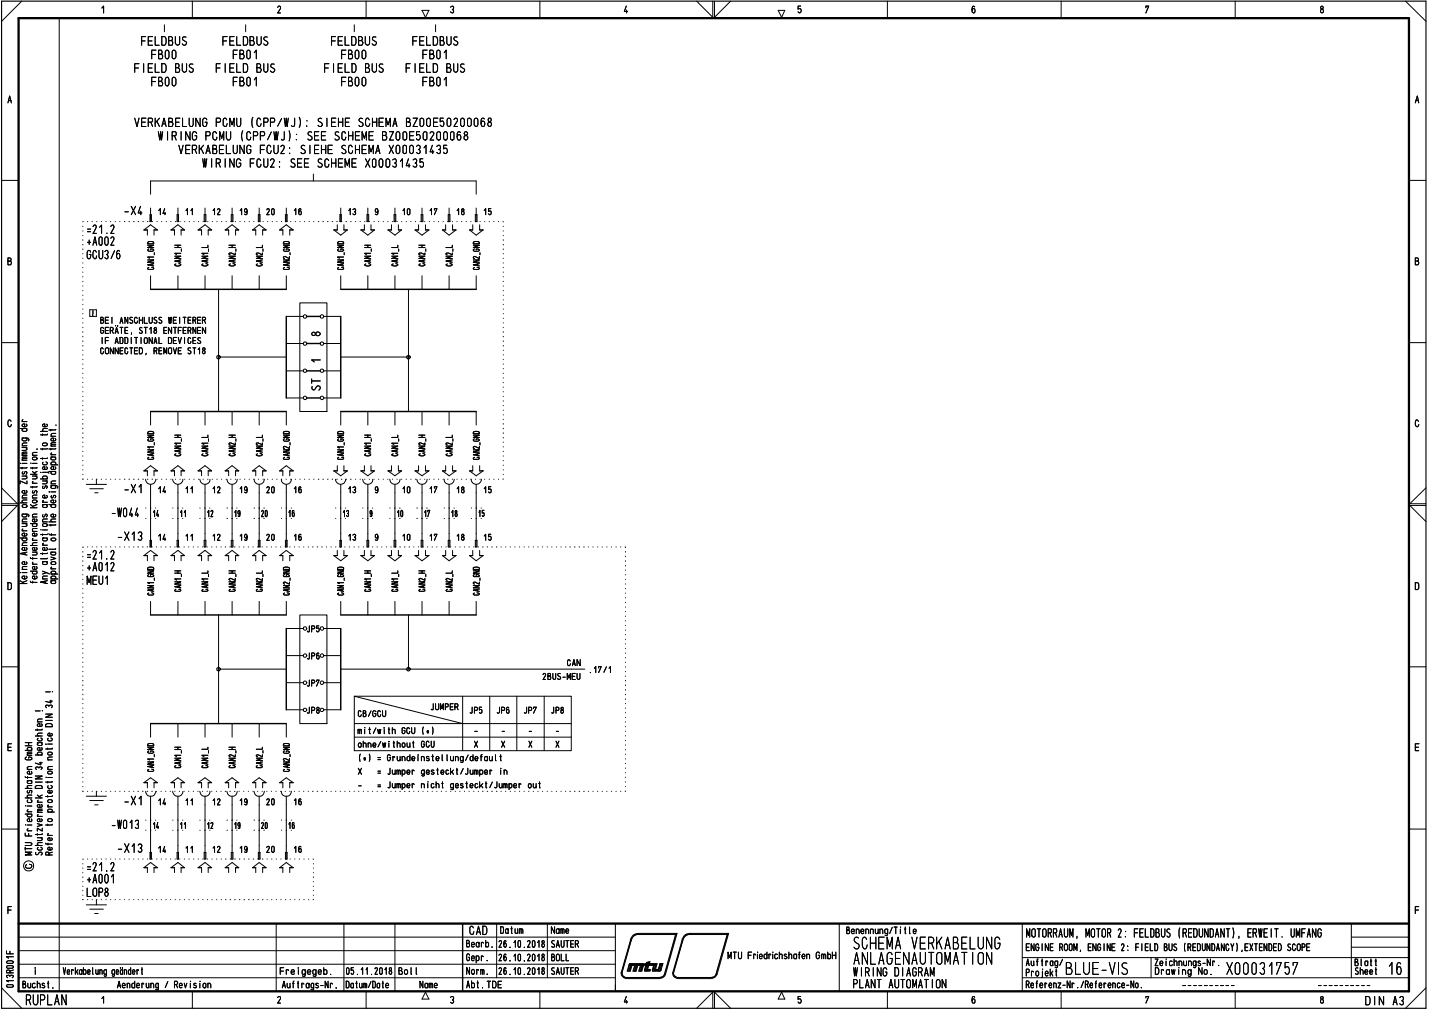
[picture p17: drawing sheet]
<svg xmlns="http://www.w3.org/2000/svg" width="420mm" height="297mm" viewBox="0 0 420 297" stroke-linecap="round" stroke-linejoin="round" font-family="sans-serif">
<defs><g id="words">
<g font-size="4.6">
<text x="387.7" y="4">8</text>
<text x="415.7" y="30.4">A</text>
<text x="41.6" y="140">1? 1? 1? 1? 1? 1?</text>
<text x="41.6" y="231.6">1? 1? 1? 1? 1? 1?</text>
<text x="43.3" y="256.5">?</text>
<text x="49.6" y="256.5">1i</text>
<text x="57.5" y="256.5">1i</text>
<text x="65.5" y="256.5">1i</text>
<text x="73.5" y="256.5">1i</text>
<text x="81.5" y="256.5">1i</text>
<text x="7.6" y="295.4">RUPLAN</text>
</g>
<g font-size="3.9">
<text x="48" y="9.5">I</text>
<text x="71.9" y="9.5">I</text>
<text x="103.8" y="9.5">I</text>
<text x="127.6" y="9.5">I</text>
<text x="41.3" y="13.5">FELDBUS</text>
<text x="44.3" y="17.4">FBOO</text>
<text x="65.2" y="13.5">FELDBUS</text>
<text x="68.2" y="17.4">FB01</text>
<text x="97.1" y="13.5">FELDBUS</text>
<text x="100.1" y="17.4">FBOO</text>
<text x="121" y="13.5">FELDBUS</text>
<text x="123.9" y="17.4">FB01</text>
<text x="39.3" y="21.4">FIELD BUS</text>
<text x="63.2" y="21.4">FIELD BUS</text>
<text x="95.1" y="21.4">FIELD BUS</text>
<text x="119" y="21.4">FIELD BUS</text>
<text x="44.3" y="25.4">FBOO</text>
<text x="68.2" y="25.4">FB01</text>
<text x="100.1" y="25.4">FBOO</text>
<text x="123.9" y="25.4">FB01</text>
<text x="39.4" y="37.3">VERKABELUNG PCMU (CPPAJ): SIEHE SCHEMA BZ00E50200068</text>
<text x="46.4" y="41.3">WIRING PCMU (CPPAJ): SEE SCHEME BZ00E50200068</text>
<text x="52.4" y="45.3">VERKABELUNG FCU2: SIEHE SCHEMA X00031435</text>
<text x="59.4" y="49.3">WIRING FCU2: SEE SCHEME X00031435</text>
<text x="36" y="63.2">-X4</text>
<text x="25.3" y="69.3">=21.2</text>
<text x="25.3" y="72.2">+A002</text>
<text x="25.4" y="76.2">GCU3/6</text>
<text x="116.8" y="129.8">,</text>
<text x="124.8" y="129.8">,</text>
<text x="132.7" y="129.8">1</text>
<text x="138.8" y="131.9">„4</text>
<text x="98.6" y="134.1">._.</text>
<text x="99.1" y="135.1">_</text>
<text x="106.1" y="134.1">.</text>
<text x="107.1" y="133">_..</text>
<text x="114.1" y="134.1">.</text>
<text x="115" y="133">_..</text>
<text x="122" y="134.1">.</text>
<text x="122.5" y="133">2</text>
<text x="130.5" y="133">2</text>
<text x="138.3" y="135.1">-</text>
<text x="25.3" y="167.9">+A012</text>
<text x="25.3" y="164.4">=21.2</text>
<text x="25.5" y="171.9">MEU1</text>
<text x="25.3" y="256">=21.2</text>
<text x="25.3" y="259.6">+A001</text>
<text x="25.3" y="263.6">LOP8</text>
<text x="137.8" y="274.7">CAD</text>
<text x="301.5" y="275.5">MOTORRAUM, MOTOR 2: FELDBUS (REDUNDANT), ERWEIT. UMFANG</text>
<text x="250.7" y="286.9">WIRING DIAGRAM</text>
<text x="250.4" y="290.4">PLANT AUTOMATION</text>
<text x="401" y="295.4">DIN A3/</text>
</g>
<g font-size="3.2">
<text x="81.4" y="4">2</text>
<text x="132.1" y="4">3</text>
<text x="183.3" y="4">4</text>
<text x="228.5" y="5">V'</text>
<text x="234.3" y="5">5</text>
<text x="336.5" y="4">7</text>
<text x="2.2" y="30.4">A</text>
<text x="46.2" y="63.2">14</text>
<text x="54.3" y="63.2">11</text>
<text x="62.2" y="63.2">12</text>
<text x="70.2" y="63.2">19</text>
<text x="78" y="63.2">20</text>
<text x="2.1" y="78">B</text>
<text x="415.6" y="78">B</text>
<text x="2" y="173.4">D</text>
<text x="415.5" y="173.4">D</text>
<text x="166.5" y="195.7">CAN</text>
<text x="2" y="220.7">E</text>
<text x="415.5" y="220.7">E</text>
<text x="2" y="268.6">F</text>
<text x="415.6" y="268.6">F</text>
<text x="146.9" y="274.4">Datum</text>
<text x="161.9" y="274.4">Name</text>
<text x="248.5" y="274.5">Benennung/Title</text>
<text x="136.9" y="278.4">Bearb.</text>
<text x="146.3" y="278.5">26.10.2018</text>
<text x="161.8" y="278.5">SAUTER</text>
<text x="213.8" y="281.9">MTU Friedrichshafen GmbH</text>
<text x="301.3" y="279.5">ENGINE ROOM, ENGINE 2: FIELD BUS (REDUNDANOY),EXTENDED SCORE</text>
<text x="18.5" y="286.4">Verkabelung geändert</text>
<text x="82.1" y="286.4">Fre gegeb.</text>
<text x="101.4" y="286.4">05.11.2018</text>
<text x="117" y="286.4">Bal l</text>
<text x="136.9" y="282.4">Gebr.</text>
<text x="137" y="286.4">Norm.</text>
<text x="146.3" y="282.4">26.10.2018</text>
<text x="146.3" y="286.4">26.10.2018</text>
<text x="161.8" y="286.4">SAUTER</text>
<text x="161.9" y="282.4">BOLL</text>
<text x="250.7" y="283.5">ABLAG —\AUTOldT</text>
<text x="339.1" y="283.9">Zeichnungs-Nr. vn0031757</text>
<text x="339.2" y="286.4">Drawing Na.</text>
<text x="397.9" y="283.9">Blatt</text>
<text x="397.9" y="286.4">Sheet</text>
<text x="6.5" y="290.4">Buchst.</text>
<text x="34.4" y="290.4">Aenderung / Revision</text>
<text x="82.8" y="290.4">Auftrags-Nr.</text>
<text x="123.2" y="290.4">Name</text>
<text x="123.8" y="293.7">A</text>
<text x="137" y="290.4">Abt.TDE</text>
<text x="228.5" y="293.7">A</text>
<text x="301.3" y="290.4">Referenz-Nr./Reference-No.</text>
<text x="81.4" y="294.9">2</text>
<text x="132.1" y="294.9">3</text>
<text x="183.3" y="294.9">4</text>
<text x="234.3" y="294.9">5</text>
<text x="285.4" y="294.9">6</text>
<text x="336.3" y="294.9">7</text>
<text x="387.7" y="294.9">8</text>
</g>
<g font-size="2.9">
<text x="67.6" y="65.3">➢</text>
<text x="86.1" y="63.2">16</text>
<text x="102.1" y="63.2">13</text>
<text x="109.9" y="63.2">9</text>
<text x="118" y="63.2">10</text>
<text x="123.2" y="65.3">JV</text>
<text x="125.9" y="63.2">17</text>
<text x="133.9" y="63.2">18</text>
<text x="141.8" y="63.2">15</text>
<text x="43" y="72.2">2</text>
<text x="51" y="72.2">=</text>
<text x="29.4" y="95.2">BEI ANSCHLUSS WEITERER</text>
<text x="29.4" y="98.1">GERÄTE, ST18 ENTFERNEN</text>
<text x="29.7" y="101.1">IF ADDITIONAL DEVICES</text>
<text x="29.3" y="104.1">CONNECTED, REMOVE ST18</text>
<text x="172.8" y="197.7">.17/1</text>
<text x="159.2" y="199.8">2BUS-MEU</text>
<text x="126.5" y="209.7">JUMPER</text>
<text x="137.9" y="209.7">JP5</text>
<text x="145.9" y="209.7">JP6</text>
<text x="153.8" y="209.7">JP7</text>
<text x="161.9" y="209.7">JP8</text>
<text x="105" y="210.7">CB/GOU</text>
<text x="105.1" y="215.7">mit/with GCU ($)</text>
<text x="139.1" y="215.7">-</text>
<text x="147.1" y="215.7">-</text>
<text x="155.1" y="215.7">-</text>
<text x="163.3" y="215.1">_</text>
<text x="105" y="219.7">ohne/without GCU</text>
<text x="139.2" y="219.7">X</text>
<text x="147.2" y="219.7">X</text>
<text x="155.2" y="219.7">X</text>
<text x="163.2" y="219.7">X</text>
<text x="104.8" y="223.8">($) = Grundeinstel lung/default</text>
<text x="105.1" y="227.7">X</text>
<text x="110.7" y="227.7">= Jumper gesteckt/Jumper</text>
<text x="146.8" y="227.7">in</text>
<text x="113.8" y="231.6">Jumper nicht gestockt/Jumper out</text>
<text x="301.2" y="286.9">Projekt 3LU1— V</text>
<text x="301.4" y="283.8">Auftrag/</text>
<text x="101.5" y="290.4">Datum/Date</text>
</g>
<g font-size="2.2">
<text x="89" y="117.6">0</text>
<text x="93.9" y="117.6">0</text>
<text x="7.1" y="223.4">co</text>
<text x="1.6" y="286">ce</text>
</g>
<g font-size="1.4">
<text x="99" y="74">CD</text>
<text x="106.9" y="72.9">=</text>
<text x="108.8" y="74">I</text>
<text x="116.9" y="74">I</text>
<text x="122.9" y="72.9">=</text>
<text x="124.8" y="74">I</text>
<text x="130.8" y="72.9">--I</text>
<text x="6.3" y="124">c-</text>
<text x="16.2" y="125.6">•</text>
<text x="5.5" y="126.9">1:7</text>
<text x="43.2" y="129.8">CD</text>
<text x="51.2" y="128.7">=</text>
<text x="59.1" y="128.7">--I</text>
<text x="67.1" y="128.7">=</text>
<text x="75.1" y="128.7">--I</text>
<text x="84.9" y="131">I</text>
<text x="106.9" y="128.7">=</text>
<text x="114.9" y="128.7">--I</text>
<text x="122.9" y="128.7">=</text>
<text x="130.8" y="128.7">--I</text>
<text x="9.4" y="142.3">c-a</text>
<text x="12.3" y="143.7">VI</text>
<text x="9.4" y="145">C/)</text>
<text x="9.4" y="149.3">0</text>
<text x="12.3" y="146.5">c-0</text>
<text x="12.3" y="153.5">C.0</text>
<text x="12.3" y="152.1">tO 0</text>
<text x="6.3" y="156.2">c-</text>
<text x="8.7" y="160.4">-C</text>
<text x="9.3" y="156.2">C.-</text>
<text x="9.3" y="166">c-</text>
<text x="12.3" y="168.8">&gt;-.0.</text>
<text x="43.2" y="169.6">CD</text>
<text x="51" y="172.6">.6</text>
<text x="51.1" y="170.6">., '</text>
<text x="59" y="172.6">.6</text>
<text x="59.1" y="170.6">.4 '</text>
<text x="67.1" y="168.6">=</text>
<text x="75.1" y="170.7">CN</text>
<text x="83.1" y="169.6">CD</text>
<text x="106.8" y="172.6">.6</text>
<text x="106.8" y="170.6">., '</text>
<text x="114.8" y="172.6">.6</text>
<text x="114.9" y="170.6">.4 '</text>
<text x="117" y="169.6">I</text>
<text x="122.8" y="172.6">.6</text>
<text x="122.9" y="168.6">=</text>
<text x="125" y="169.6">I</text>
<text x="131.9" y="169.6">-I</text>
<text x="138.9" y="169.6">CD</text>
<text x="13.2" y="208.1">C&quot;)</text>
<text x="7.2" y="220.6">-0</text>
<text x="10.2" y="222">40</text>
<text x="43.2" y="221.5">CD</text>
<text x="51.2" y="220.4">=</text>
<text x="67.1" y="220.4">=</text>
<text x="51" y="224.5">.6</text>
<text x="51.1" y="225.7">(_,</text>
<text x="59" y="224.5">.6</text>
<text x="59.1" y="222.4">.4 '</text>
<text x="75" y="225.3">,_,</text>
<text x="7.8" y="233.2">V7</text>
<text x="10.2" y="231.8">C1</text>
<text x="7.6" y="234.6">0L-</text>
<text x="7.8" y="238.8">c-</text>
<text x="13.8" y="238.8">0.</text>
<text x="13.8" y="237.6">c-•</text>
<text x="7.3" y="245.6">LL</text>
<text x="7.2" y="250">I-</text>
<text x="10.3" y="251.4">tI) CC</text>
<text x="1.8" y="280.4">Lt-</text>
<text x="1.7" y="283.2">CZ</text>
<text x="1.7" y="284.6">CZ</text>
</g>
</g></defs>
<g fill="none" stroke="#000" stroke-width=".29">
<path d="M6.4 .3l-5.9 6M17.4 5.3v286M29.9 2.4l.5-.6v2M56.5 .3v5M107.6 .3v5M124 3h2l-1 2.1zM158.6 .3v5M204.7 .3l4.7 4.8v-4.8M209.9 .3v4.8l4.8-4.8M260.7 .3v5M286.4 2l-.4-.2-.2 .1-.2 1.4a.47 .47 0 0 0 .6 .5 .47 .47 0 0 0 .3-.8l-.3-.5-.5 .1-.1 .4M311.8 .3v5"/>
<path d="M362.9 .3v5M413 .3l6 6M.5 53h5M44.2 57.1v-3.9h95.7v3.9M414 53h5M44.2 81v4M52.3 81v4M60.2 81v4M64.2 85v35.9M68.2 81v4M76.2 81v4M84.1 81v4"/>
<path d="M84.1 93h5M95.1 93h5M100.1 81v4M108.1 81v4M116 81v4M120 85v35.9M124 81v4M132 81v4M139.9 81v4M.5 100.7h5M64.2 104.9h19.9M84.1 100.9h5"/>
<path d="M84.1 109h5M84.1 116.9h5M95.1 100.9h5M95.1 109h5M95.1 116.9h5M100.1 104.9h19.9M414 100.7h5M3.3 123.8a.48 .48 0 0 0-.6-.4 .48 .48 0 0 0-.4 .6v.7l.4 .6h.4l.2-.6M44.2 120.9v4M52.3 120.9v4M60.2 120.9v4M68.2 120.9v4"/>
<path d="M76.2 120.9v4M84.1 120.9v4M100.1 120.9v4M108.1 120.9v4M116 120.9v4M124 120.9v4M132 120.9v4M139.9 120.9v4M416.8 123.8a.48 .48 0 0 0-.6-.4 .48 .48 0 0 0-.4 .6v.7l.4 .6h.4l.3-.6M.5 148.5h4.6l-4.6 4.7M.5 143.3l4.6 4.7h-4.6M419 148.5h-4.8l4.8 4.7"/>
<path d="M419 143.3l-4.8 4.7h4.8M44.2 176.7v4M52.3 176.7v4M60.2 176.7v4M68.2 176.7v4M76.2 176.7v4M84.1 176.7v4M100.1 176.7v4M108.1 176.7v4M116 176.7v4M124 176.7v4M132 176.7v4"/>
<path d="M139.9 176.7v4M.5 195.9h5M64.2 180.7v31.9M64.2 196.6h19.9M84.1 184.7h5M84.1 192.6h5M95.1 184.7h5M95.1 192.6h5M100.1 196.6h67.8M120 180.7v15.9M414 195.9h5M44.2 212.6v4"/>
<path d="M52.3 212.6v4M60.2 212.6v4M68.2 212.6v4M76.2 212.6v4M84.1 212.6v4M84.1 200.6h5M84.1 208.5h5M95.1 200.6h5M95.1 208.5h5M104.1 204.6l31.8 8M104.1 212.6h63.8M104.1 216.6h63.8"/>
<path d="M135.9 204.6v16M143.9 204.6v16M151.8 204.6v16M159.9 204.6v16M.5 243.6h5M7.4 247.6h1.5a.42 .42 0 0 1 .5 .4 .42 .42 0 0 1-.5 .4h-1.5M7.4 249.3h2M8 244.1h1.4M8 242.4h1.4M8.3 243.5l-.3 .4 .3 .2M9.4 250.4h-2l1.6 .4-1.6 .4h2M414 243.6h5"/>
<path d="M5.5 275.3h175.3M5.5 279.3h175.3M81.2 271.4v19.9M101 271.4v19.9M116 271.4v19.9M145.9 271.4v15.9M160.8 271.4v15.9M180.8 271.4v19.9M246.6 271.4v19.9M300.4 271.4v19.8M397 271.4v15.9M397 278.3h17"/>
<path d="M397 275.3h17M.5 290.2l5.9 6M2.1 289.4l1.4-.1a.38 .38 0 0 1 .4 .4 .38 .38 0 0 1-.4 .4l-1.4-.1-.2-.3zM2.2 287.3l-.3-.4a.55 .55 0 0 1 .5-.4 .55 .55 0 0 1 .5 .4 .48 .48 0 0 1 .6-.4 .48 .48 0 0 1 .4 .5l-.3 .3M3.9 288.1h-2l.6 .4M3.9 281.1h-2l.6 .4M5.5 287.3h175.3M5.5 283.3h175.3M29.9 293.4l.5-.6v1.9M56.5 291.3v4.9M107.6 291.3v4.9M158.6 291.3v4.9"/>
<path d="M204.7 296.2l4.7-4.7v4.7M209.9 296.2v-4.7l4.8 4.7M260.7 291.3v4.9M300.4 287.3h113.6M300.4 281.3h113.6M311.8 291.3v4.9M338.2 281.3v6M362.9 291.3v4.9M419 290.2l-6 6"/>
<circle cx="89.6" cy="93" r=".52"/>
<circle cx="94.6" cy="93" r=".52"/>
<circle cx="89.6" cy="108.9" r=".52"/>
<circle cx="89.6" cy="101" r=".52"/>
<circle cx="94.6" cy="108.9" r=".52"/>
<circle cx="94.6" cy="101" r=".52"/>
<circle cx="89.6" cy="192.6" r=".52"/>
<circle cx="89.6" cy="184.7" r=".49"/>
<circle cx="94.6" cy="192.6" r=".52"/>
<circle cx="94.6" cy="184.7" r=".49"/>
<circle cx="89.6" cy="200.6" r=".52"/>
<circle cx="89.6" cy="208.6" r=".52"/>
<circle cx="94.6" cy="200.6" r=".52"/>
<circle cx="94.6" cy="208.6" r=".52"/>
<circle cx="8.4" cy="254.4" r="1.49"/>
</g>
<g fill="none" stroke="#000" stroke-width=".42">
<path d="M44.2 85h39.9M84.1 93v23.9M90.1 93h4M100.1 93v23.9M100.1 85h39.8M90.1 100.9h4M90.1 109h4M90.1 116.9h4M44.2 120.9h39.9M100.1 120.9h39.8M44.2 180.7h39.9M84.1 184.7v23.8"/>
<path d="M100.1 180.7h39.8M100.1 184.7v23.8M44.2 212.6h39.9M135.9 271.4v19.9"/>
</g>
<path d="M.5 .3h418.5v295.9h-418.5z" fill="none" stroke="#000" stroke-width=".34"/>
<path d="M5.5 5.3h408.5v286h-408.5zM5.5 271.4h408.5" fill="none" stroke="#000" stroke-width=".68"/>
<path d="M8 236.8h1.4M8.3 239.2l-.3 .2 .3 .6h.8l.3-.2v-.4l-.3-.2M7.6 242.4h.1M9.2 240.6l.2 .6-1 .2a.45 .45 0 0 1-.4-.6 .45 .45 0 0 1 .7-.3v.9" fill="none" stroke="#000" stroke-width=".29"/>
<g fill="none" stroke="#000" stroke-width=".29">
<path d="M7.4 219.1h2M7.4 218.2h2M8.4 218.2v.9M7.4 228.2l.1 .2h1.9M7.4 231.6h2M7.6 236.8h.1M8 229.4h1.1l.3 .2v.4l-.3 .2-.9-.1-.2-.4 .3-.3M8 226.1h1.4M8.1 228.2v.5M9 234.9l.4 .2v.5l-.3 .2-.9-.1-.2-.2 .2-.5M9.2 226.7l.2 .2-.2 .5h-.9l-.3-.5 .7-.3v.8M9.4 230.8l-1.3 .1-.1 .5 .4 .2"/>
<path d="M9.4 225.2h-1l-.4 .3 .3 .6M9.4 221.4h-1.1l-.3 .2 .3 .3M9.4 221l-1.3 .1-.1 .1 .3 .2M9.4 229.4h-.2M7.4 247.6h1.5a.42 .42 0 0 1 .5 .4 .42 .42 0 0 1-.5 .4h-1.5M7.4 249.3h2M8 244.1h1.4M8 242.4h1.4M8.3 243.5l-.3 .4 .3 .2M9.4 250.4h-2l1.6 .4-1.6 .4h2"/>
</g>
<path d="M8 236.8h1.4M8.3 239.2l-.3 .2 .3 .6h.8l.3-.2v-.4l-.3-.2M7.6 242.4h.1M9.2 240.6l.2 .6-1 .2a.45 .45 0 0 1-.4-.6 .45 .45 0 0 1 .7-.3v.9" fill="none" stroke="#000" stroke-width=".29"/>
<g fill="none" stroke="#000" stroke-width=".29">
<path d="M7.4 219.1h2M7.4 218.2h2M8.4 218.2v.9M10.4 216.2h2M10.4 208.9h1.4M11 218.2h1.1l.3 .6-.3 .2h-.8l-.3-.2 .3-.6M11 214.2v.4M11 212.1h1.4M12 216.8l.4 .4-.3 .5h-.8l-.3-.4 .2-.4M12.1 219.7l.3 .4-.4 .4-1-.2v-.5l.7-.2v.9M12.1 212.7l.3 .2-.3 .5h-.9l-.2-.5 .7-.3v.8M12.4 215.4l-1.3 .2-.1 .3 .4 .3"/>
<path d="M12.4 214.2l-.1 .3h-1.9M12.4 211.2l-1.2 .1-.2 .2 .2 .6M12.4 218.2l-.2 .1M7.4 228.2l.1 .2h1.9M7.4 231.6h2M7.6 236.8h.1M8 229.4h1.1l.3 .2v.4l-.3 .2-.9-.1-.2-.4 .3-.3M8 226.1h1.4M8.1 228.2v.5M9 234.9l.4 .2v.5l-.3 .2-.9-.1-.2-.2 .2-.5M9.2 226.7l.2 .2-.2 .5h-.9l-.3-.5 .7-.3v.8M9.4 230.8l-1.3 .1-.1 .5 .4 .2"/>
<path d="M9.4 225.2h-1l-.4 .3 .3 .6M9.4 221.4h-1.1l-.3 .2 .3 .3M9.4 221l-1.3 .1-.1 .1 .3 .2M9.4 229.4h-.2M10.4 228h2l-2 .9h2M10.4 234.4h2M10.4 229.8h2M10.7 226.1l-.3-.5a.55 .55 0 0 1 .5-.3 .55 .55 0 0 1 .5 .3 .48 .48 0 0 1 .5-.3 .48 .48 0 0 1 .4 .5l-.2 .3M11 239.9h1.4M11 238.7h1.4M11 235.7h1.4M11 233.6l1 .8"/>
<path d="M11.2 239.4l-.2 .2 .3 .3M11.2 235.1l-.2 .3 .3 .3M11.6 224.1h.8M12 223.9v.8l-1.6-.5M12.1 236.4l.3 .5-.4 .3-1-.1v-.5l.2-.2h.5v.8M12.4 238.2h-1.2l-.2 .2 .2 .3M12.4 237.7h-1.2l-.2 .3 .4 .2M12.4 233.6l-.8 .4M10.4 248.4h2M11 242l1.4 .4-1.4 .4M11 246.1h1.4M11 244.9v.5"/>
<path d="M12 248.9l.4 .4-.3 .5-1.1-.2v-.3l.2-.3M12 246.1a.42 .42 0 0 1 .4 .4 .42 .42 0 0 1-.4 .5h-1M12.1 240.6l.3 .3-.3 .5h-.9l-.2-.4v-.3l.7-.2v.9M12.4 247.6h-1.3l-.1 .5 .4 .3M12.4 244.9l-.1 .3h-1.9M12.4 243.3v.9l-1.4-.9v.9"/>
</g>
<g fill="none" stroke="#000" stroke-width=".29">
<path d="M10.4 216.2h2M10.4 208.9h1.4M11 218.2h1.1l.3 .6-.3 .2h-.8l-.3-.2 .3-.6M11 214.2v.4M11 212.1h1.4M12 216.8l.4 .4-.3 .5h-.8l-.3-.4 .2-.4M12.1 219.7l.3 .4-.4 .4-1-.2v-.5l.7-.2v.9M12.1 212.7l.3 .2-.3 .5h-.9l-.2-.5 .7-.3v.8M12.5 208.9h.1M12.4 215.4l-1.3 .2-.1 .3 .4 .3M12.4 214.2l-.1 .3h-1.9M12.4 211.2l-1.2 .1-.2 .2 .2 .6"/>
<path d="M12.4 218.2l-.2 .1M10.4 228h2l-2 .9h2M10.4 234.4h2M10.4 229.8h2M10.7 226.1l-.3-.5a.55 .55 0 0 1 .5-.3 .55 .55 0 0 1 .5 .3 .48 .48 0 0 1 .5-.3 .48 .48 0 0 1 .4 .5l-.2 .3M11 239.9h1.4M11 238.7h1.4M11 235.7h1.4M11 233.6l1 .8M11.2 239.4l-.2 .2 .3 .3M11.2 235.1l-.2 .3 .3 .3M11.6 224.1h.8"/>
<path d="M12 223.9v.8l-1.6-.5M12.1 236.4l.3 .5-.4 .3-1-.1v-.5l.2-.2h.5v.8M12.4 238.2h-1.2l-.2 .2 .2 .3M12.4 237.7h-1.2l-.2 .3 .4 .2M12.4 233.6l-.8 .4M10.4 248.4h2M11 242l1.4 .4-1.4 .4M11 246.1h1.4M11 244.9v.5M12 248.9l.4 .4-.3 .5-1.1-.2v-.3l.2-.3M12 246.1a.42 .42 0 0 1 .4 .4 .42 .42 0 0 1-.4 .5h-1M12.1 240.6l.3 .3-.3 .5h-.9l-.2-.4v-.3l.7-.2v.9"/>
<path d="M12.4 247.6h-1.3l-.1 .5 .4 .3M12.4 244.9l-.1 .3h-1.9M12.4 243.3v.9l-1.4-.9v.9"/>
</g>
<g fill="none" stroke="#000" stroke-width=".29">
<path d="M12.5 208.9h.1M14 229.6v.4M14 233.8v.4M14 238.6h2M14 228.4h1.4M14.1 235.1l.3-.2 .8 .1 .2 .5-1 .3-.4-.3zM14.9 230.8l.5 .3-.4 .5h-.7l-.3-.2 .2-.5M15.1 232.2l.3 .3-.3 .5h-.8l-.3-.3 .1-.4 .6-.1v.8M15.4 233.8l-.1 .2h-1.9M15.4 229.6v.2h-2M13.4 247.7l.1 .3h1.9M14 245.4h1.4"/>
<path d="M14 242.1v.5M14.1 240.7l.3-.2 .8 .1 .2 .5-1 .3-.4-.3zM14.1 247.7v.5M14.3 244.9l-.3 .1 .3 .4M15.1 249l.3 .4-.5 .4-.8-.2v-.5l.6-.2v.9M15.1 246.2l.3 .4-.5 .4-.8-.2v-.5l.6-.2v.9M15.4 242.1l-.1 .3h-1.9"/>
</g>
<g fill="none" stroke="#000" stroke-width=".29">
<path d="M13.4 212.9l.6-.3 1 .1 .4 .3v.5h-2zM13.4 209.8h2l-2 .9h2M13.4 211.7h2M13.4 203.3h1.4M13.5 218.6h.1M14 219.8v.4M14 218.6h1.4M14.6 206h.8M14.9 216.8l.5 .4-.4 .5h-.7l-.3-.3 .2-.5M14.9 205.7v.8l-1.5-.4M15.1 215.5l.3 .2-.3 .5h-.8l-.3-.5 .4-.3h.3v.8M15.4 219.8v.2h-2"/>
<path d="M13.6 228.4h.1M14 226.1h1.4M14 223.3h1.4M14.1 226.7l.3-.1 .8 .1 .2 .5-1 .2-.4-.2zM14.1 221.1l.3-.1 .8 .1 .2 .5-1 .2-.4-.2zM15.4 225.2l-1.3 .2-.1 .3 .3 .4M15.4 222.4l-1.3 .2-.1 .3 .3 .4"/>
</g>
<g fill="none" stroke="#000" stroke-width=".29">
<path d="M15.5 203.3h.1M14 229.6v.4M14 233.8v.4M14 238.6h2M14 228.4h1.4M14.1 235.1l.3-.2 .8 .1 .2 .5-1 .3-.4-.3zM14.9 230.8l.5 .3-.4 .5h-.7l-.3-.2 .2-.5M15.1 232.2l.3 .3-.3 .5h-.8l-.3-.3 .1-.4 .6-.1v.8M15.4 233.8l-.1 .2h-1.9M15.4 229.6v.2h-2M13.4 247.7l.1 .3h1.9M14 245.4h1.4"/>
<path d="M14 242.1v.5M14.1 240.7l.3-.2 .8 .1 .2 .5-1 .3-.4-.3zM14.1 247.7v.5M14.3 244.9l-.3 .1 .3 .4M15.1 249l.3 .4-.5 .4-.8-.2v-.5l.6-.2v.9M15.1 246.2l.3 .4-.5 .4-.8-.2v-.5l.6-.2v.9M15.4 242.1l-.1 .3h-1.9"/>
</g>
<g fill="none" stroke="#000" stroke-width=".29">
<path d="M13.4 212.9l.6-.3 1 .1 .4 .3v.5h-2zM13.4 209.8h2l-2 .9h2M13.4 211.7h2M13.4 203.3h1.4M13.5 218.6h.1M14 219.8v.4M14 218.6h1.4M14.6 206h.8M14.9 216.8l.5 .4-.4 .5h-.7l-.3-.3 .2-.5M14.9 205.7v.8l-1.5-.4M15.1 215.5l.3 .2-.3 .5h-.8l-.3-.5 .4-.3h.3v.8M15.4 219.8v.2h-2"/>
<path d="M13.6 228.4h.1M14 226.1h1.4M14 223.3h1.4M14.1 226.7l.3-.1 .8 .1 .2 .5-1 .2-.4-.2zM14.1 221.1l.3-.1 .8 .1 .2 .5-1 .2-.4-.2zM15.4 225.2l-1.3 .2-.1 .3 .3 .4M15.4 222.4l-1.3 .2-.1 .3 .3 .4"/>
</g>
<g fill="none" stroke="#000" stroke-width=".29">
<path d="M6 136.1h.1M6.5 128.7l1.8 .1 .2 .3-.2 .4M6.5 139.9h1.4M6.5 137.3v.5M6.5 136.1h1.4M6.5 135.2h1.4M6.5 133.9h1.4M6.5 131.5h1.4M6.5 131h1.4M6.7 138.6a.36 .36 0 0 0-.2 .5 .36 .36 0 0 0 .5 .2 .6 .6 0 0 1 .8-.6l-.1 .7M6.8 128.7l-.3 .3 .3 .5h.8l.3-.2-.3-.6M7.5 139.9l.4 .3-.1 .3-1.3 .2"/>
<path d="M7.5 131.5l.4 .3-.1 .4-1.3 .1M7.7 124.6l.2 .5-.4 .3-.9-.2v-.5l.6-.2v.9M7.9 137.3l-.1 .2h-1.9M7.9 134.7h-1.2l-.2 .3 .2 .2M7.9 134.3h-1.2l-.2 .2 .4 .2M7.9 133.3h-1.2l-.2 .3 .2 .3M7.9 132.8l-1.3 .1v.4h.3M7.9 130.1l-1.3 .2 .1 .7M8.9 139.4h2M9.5 139.9h1.4M9.5 136.1h1.4M9.5 137.3v.5"/>
<path d="M9.5 138.5l1 .9M10.5 139.9l.4 .3-.2 .4-1.2 .1M10.9 137.3v.2h-2M10.9 138.5l-.9 .4M11.9 126.7h2M12 138.8h.1M12.5 138.8h1.5l.4 .2M12.5 130.4l1-.3a.42 .42 0 0 1 .4 .5 .42 .42 0 0 1-.4 .4l-.8-.1zM12.5 127.5v.4M12.5 131.7v.5M12.5 134.5v.5M13.5 135.7l.4 .4-.3 .5-.9-.1-.2-.3 .2-.4"/>
<path d="M13.7 137.2l.2 .2-.2 .5h-1l-.2-.5 .7-.3v.8M13.7 124.6l.2 .3-.1 .3-.9 .2a.45 .45 0 0 1-.4-.6 .45 .45 0 0 1 .7-.3v.9M13.9 134.5l-.1 .2h-1.9M13.9 131.7l-.1 .2h-1.9M13.9 127.5l-.1 .3h-1.9M13.9 125.9l-1.3 .2v.6h.3M5.9 158.1h2M5.9 147.7h2M6.5 151l1.8 .1 .2 .4-.2 .3M6.5 153.8h1.4M6.5 153.3h1.4M6.5 146.3h1.4"/>
<path d="M6.6 148.4l.9-.1 .3 .1 .1 .4-1 .3-.3-.2zM6.8 158.1l-.3 .2 .3 .6 .9-.1 .2-.5-.3-.2M6.8 151l-.3 .4 .3 .5 1-.2 .1-.3-.3-.4M7.5 153.8a.42 .42 0 0 1 .4 .5 .42 .42 0 0 1-.4 .4h-1M7.7 156.7l.2 .3-.2 .5h-1l-.2-.4 .1-.3 .6-.2v.9M7.7 144.2l.2 .4-.4 .3-.9-.1-.1-.4 .7-.3v.8M7.9 159.4l-1.3 .2 .1 .7M7.9 152.5l-1.3 .1 .1 .7M7.9 146.9l-1.3 .1-.1 .4 .4 .3M7.9 145.5l-1.3 .1 .1 .7M7.9 141.3v.9l-2-.9v.9M8.9 153.8h2"/>
<path d="M8.9 149.2h2M9.5 147.2l.4-.3h.6l.4 .3v.2l-.2 .3h-.8zM9.5 146.3h1.4M9.5 158.7h1.4M9.5 151.9h1.4M9.5 142.9v.4M9.7 158.2l-.2 .4 .3 .1M9.8 153.8l-.3 .2v.5l.3 .2 1-.2 .1-.3-.4-.4M10.6 156.7l.3 .3-.3 .5h-.9l-.1-.7 .6-.2v.9M10.6 152.5l.3 .5-.4 .3-.8-.1-.2-.5 .2-.2h.5v.8M10.9 151l-1.3 .2 .1 .7M10.9 145.5l-1.3 .1 .1 .7"/>
<path d="M10.9 142.9v.2h-2M10.9 148.3l-1.3 .5M11.9 140.7h2M12.5 158.1h1.1l.3 .5-.3 .3h-.8l-.3-.3 .3-.5M12.5 148.3h1.1l.3 .3-.1 .3-.2 .2-.9-.1-.2-.4 .3-.3M12.5 156.9v.4M12.5 155.7h1.4M12.5 147.6h1.4M12.5 141.3h1.4M12.6 154l.9-.2a.42 .42 0 0 1 .4 .5 .42 .42 0 0 1-.4 .4l-.8-.1zM12.7 159.6l-.2 .3 .3 .3M12.7 147.1l-.2 .2 .3 .3"/>
<path d="M12.8 140.7l-.3-.3 .3-.5h.8l.3 .3-.3 .5M13.5 141.3a.42 .42 0 0 1 .4 .4 .42 .42 0 0 1-.4 .5h-1M13.9 156.9l-.1 .2h-1.9M13.9 158.1l-.2 .1M13.9 148.3h-.2M5.9 171.4h2M5.9 170.6l1.3 .8M6 168.2h.1M6.5 168.2h1.4M6.5 167.3h1.4M6.5 160.3h1.4M7.3 162.4v.6"/>
<path d="M7.7 169.2l.2 .6-.4 .3-.9-.2-.1-.4 .2-.3h.5v.9M7.7 165.1l.2 .4-.4 .4-.9-.2v-.5l.6-.2v.9M7.7 160.9l.2 .5-.4 .3-.9-.2-.1-.4 .2-.2h.5v.8M7.9 166.5h-1.3l.1 .8M7.9 162.2l-2 .4 2 .5M7.9 170.6l-1.3 .5M8.9 170.8l.2 .3h1.8M8.9 163.8l.1 .3h1.9M8.9 167.8h2M9.5 162.2h1.4M9.6 163.8v.5M9.6 170.8v.5"/>
<path d="M9.8 167.8l-.3 .2v.5l.3 .2 1-.2 .1-.4-.4-.3M10.5 162.2l.4 .4-.2 .4-1.2 .1M10.6 169.2l.3 .6-.4 .3-.8-.1-.2-.5 .2-.3h.5v.9M10.6 166.5l.3 .5-.4 .3-.8-.1-.2-.5 .2-.2h.5v.8M10.6 160.9l.3 .5-.4 .3-.8-.1-.2-.5 .2-.2h.5v.8M12.5 165h1.1l.3 .4-.1 .3-.2 .2-.9-.1-.2-.4 .3-.4M12.5 170.1h1.4M12.5 162.5v.4M12.5 160.2h1.4M13.2 170.8v.6M13.7 160.9l.2 .5-.4 .3-.9-.2-.1-.4 .2-.2h.5v.8M13.9 170.6l-2 .4 2 .4"/>
<path d="M13.9 169.2h-1.2l-.2 .5 .2 .4M13.9 164l-.1 .2h-1.9M13.9 162.5l-.1 .1h-1.9M13.9 165l-.2 .1M15.5 203.3h.1M8.7 253.9a.6 .6 0 0 1 .7 .6 .6 .6 0 0 1-.6 .6h-.8l-.4-.3-.1-.5 .3-.3"/>
</g>
<g fill="none" stroke="#000" stroke-width=".29">
<path d="M8.9 139.4h2M9.1 136.1h.1M9.5 133.8h1.4M9.5 137.3v.5M9.5 139.9h1.4M9.5 138.5l1 .9M9.5 136.1h1.4M9.7 134.4h1l.2 .5-1 .2-.4-.2zM10.5 139.9l.4 .3-.2 .4-1.2 .1M10.9 132.9l-1.3 .2 .1 .7M10.9 132h.1M10.9 137.3v.2h-2"/>
<path d="M10.9 138.5l-.9 .4M8.9 153.8h2M8.9 149.2h2M9.5 147.2l.4-.3h.6l.4 .3v.2l-.2 .3h-.8zM9.5 158.7h1.4M9.5 151.9h1.4M9.5 146.3h1.4M9.5 142.9v.4M9.7 158.2l-.2 .4 .3 .1M9.8 153.8l-.3 .2v.5l.3 .2 1-.2 .1-.3-.4-.4M10.6 156.7l.3 .3-.3 .5h-.9l-.1-.7 .6-.2v.9M10.6 152.5l.3 .5-.4 .3-.8-.1-.2-.5 .2-.2h.5v.8"/>
<path d="M10.9 151l-1.3 .2 .1 .7M10.9 145.5l-1.3 .1 .1 .7M10.9 142.9v.2h-2M10.9 148.3l-1.3 .5M8.9 170.8l.2 .3h1.8M8.9 163.8l.1 .3h1.9M8.9 167.8h2M9.5 162.2h1.4M9.6 163.8v.5M9.6 170.8v.5M9.8 167.8l-.3 .2v.5l.3 .2 1-.2 .1-.4-.4-.3M10.5 162.2l.4 .4-.2 .4-1.2 .1"/>
<path d="M10.6 169.2l.3 .6-.4 .3-.8-.1-.2-.5 .2-.3h.5v.9M10.6 166.5l.3 .5-.4 .3-.8-.1-.2-.5 .2-.2h.5v.8M10.6 160.9l.3 .5-.4 .3-.8-.1-.2-.5 .2-.2h.5v.8"/>
</g>
<g fill="none" stroke="#000" stroke-width=".29">
<path d="M92.1 51.1v2.1M24.3 78.6v.1M24.3 79.9v.1M24.4 65.1l-.1 .1M25.7 65.1h.1M27.1 65.1h.1M28.4 65.1h.1M29.8 65.1h.1M31.1 65.1h.1M32.5 65.1h.1M33.8 65.1h.1M35.2 65.1h.1"/>
<path d="M36.5 65.1h.2M37.9 65.1h.2M39.2 65.1h.2M40.6 65.1h.2M42 65.1h.1M43.3 65.1h.2M43.3 69.1v-1.5h-1l1.9-1.6 2.1 1.6h-1v1.5M43.4 76.4h1.8l-1.8 .6h1.8M43.7 78.6l-.3 .2 .2 .4h1.2l.4-.3-.1-.2-.5-.1M43.7 73.2l-.3 .4 .4 .2h.9l.5-.2-.5-.4h-.5v.2M44.1 63.1v2h.4v-2M44.2 63.1v2"/>
<path d="M44.7 65.1h.1M44.7 77.6v.4M45.2 77.5l-1.8 .3 1.8 .3M45.2 75.5h-1.8l.5 .4M45.3 74.3v.5M46.1 65.1h.1M47.5 65.1h.1M48.8 65.1h.1M50.2 65.1h.1M51.3 69.1v-1.5h-1.1l2.1-1.6 1.9 1.6h-1v1.5M51.3 75.3h1.8l-1.8 .6h1.8M51.5 65.1h.1"/>
<path d="M52 63.1h.5v2h-.5zM52.3 61.1v4M52.5 77.5l.6 .3-.5 .3h-.7l-.6-.2 .4-.3M52.6 76.5v.5M52.9 65.1h.1M53.1 76.4l-1.8 .3 1.8 .3M53.1 74.4h-1.8l.6 .4M53.3 73.2v.6M54.2 65.1h.1M55.6 65.1h.1M56.9 65.1h.1M58.3 65.1h.1"/>
<path d="M59.2 69.1v-1.5h-1l2-1.6 2 1.6h-1v1.5M59.3 75.3h1.8l-1.8 .6h1.8M59.6 65.1h.1M60 63.1h.5v2h-.5zM60.2 61.1v4M60.5 77.5l.5 .1 .1 .3-1.2 .2-.6-.2 .3-.3M60.6 76.5v.5M61 65.1h.1M61.1 76.4l-1.8 .3 1.8 .3M61.1 74.4h-1.8l.6 .4M61.1 72.1v.6h-1.8M61.3 73.2v.6"/>
<path d="M62.4 65.1h.1M63.7 65.1h.1M65.1 65.1h.1M66.4 65.1h.1M67.2 69.1v-1.5h-1l2-1.6 1.9 1.6h-.9v1.5M67.3 75.3h1.8l-1.8 .6h1.8M67.3 72.7h1.8M67.3 72.1h1.8M68.2 61.1v2M68.2 72.1v.6M68.5 77.5l.6 .3-.6 .3h-.6l-.6-.3 .4-.2M68.5 76.5v.5"/>
<path d="M69.1 76.4l-1.8 .3 1.8 .3M69.1 74.3v.5l-1.2-.5a.31 .31 0 0 0-.5 .1 .31 .31 0 0 0 .1 .4h.1M69.3 73.2v.6M70.5 65.1h.1M71.8 65.1h.1M73.2 65.1h.1M74.5 65.1h.1M75.1 69.1v-1.5h-.9l2-1.6 2 1.6h-1v1.5M75.3 75.3h1.8l-1.8 .6h1.8M75.9 63.1h.5v2h-.5zM76.2 61.1v4M76.4 77.5l.7 .3-.6 .3h-.7l-.5-.2 .3-.3"/>
<path d="M76.5 76.5v.5M77.1 76.4l-1.8 .3 1.8 .3M77.1 74.3v.5l-1.1-.5-.7 .1v.4h.3M77.1 72.1v.6h-1.8M77.3 65.1h.1M77.3 73.2v.6M78.6 65.1h.1M80 65.1h.1M81.3 65.1h.1M82.7 65.1h.1M83.1 69.1v-1.5h-.9l1.9-1.6 2 1.6h-1v1.5M83.3 76.4h1.7l-1.7 .6h1.7"/>
<path d="M83.3 72.1h1.7l-1.7 .6h1.7M83.3 71.2l.5-.2h1.1l.1 .6h-1.7zM83.6 78.6l-.3 .2 .1 .4h1.3l.3-.3-.2-.3h-.4M83.6 73.2l-.3 .1 .3 .5h1l.4-.2-.5-.4h-.4v.2M83.9 63.1h.5v2h-.5zM84.1 61.1v4M84.5 77.6v.4M85 77.5l-1.7 .3 1.7 .3M85 75.4v.5l-1.5-.5-.2 .4 .3 .1M85.2 74.3v.5M85.4 65.1h.1M86.7 65.1h.1"/>
<path d="M88.1 65.1h.1M89.5 65.1h.1M90.8 65.1h.1M92.2 65.1h.1M93.5 65.1h.2M94.9 65.1h.1M96.2 65.1h.2M97.6 65.1h.1M98.9 65.1h.2M99.1 66v1.6h-1l2 1.5 2-1.5h-1.1v-1.6M99.2 76.4h1.8l-1.8 .6h1.8M99.2 72.1h1.8l-1.8 .6h1.8"/>
<path d="M99.4 71h1.4l.2 .6h-1.8zM99.5 78.6l-.3 .2 .2 .4 1.6-.2-.1-.3-.5-.1M100.1 61.1v4M100.3 65.1v-2h-.4v2h.6M100.5 77.6v.4M101 77.5l-1.8 .3 1.8 .3M101 75.5h-1.8l.5 .4M101.1 74.3v.5M101.6 65.1h.2M103 65.1h.2M104.4 65.1h.1M105.8 65.1h.1"/>
<path d="M107.1 66v1.6h-1.1l2.1 1.5 1.9-1.5h-1v-1.6M107.1 75.3h1.8l-1.8 .6h1.8M107.1 65.1h.1M107.1 72.7h1.8M107.1 72.1h1.8M107.8 63.1h.5v2h-.5zM108.1 61.1v4M108.3 77.5l.5 .1 .1 .3-.5 .2h-.7l-.6-.2 .4-.3M108.4 76.5v.5M108.5 65.1h.1M108.9 76.4l-1.8 .3 1.8 .3M108.9 74.4h-1.8l.6 .4"/>
<path d="M109.9 65.1h.1M111.2 65.1h.1M112.6 65.1h.1M113.9 65.1h.1M115 66v1.6h-1l2 1.5 2-1.5h-.9v-1.6M115.1 75.3h1.8l-1.8 .6h1.8M115.3 65.1h.1M115.8 63.1h.5v2h-.5zM116 61.1v4M116.3 77.5l.5 .1 .1 .3-.5 .2-1.2-.1-.1-.2 .4-.2M116.4 76.5v.5M116.6 65.1h.1"/>
<path d="M116.9 76.4l-1.8 .3 1.8 .3M116.9 74.4h-1.8l.6 .4M116.9 72.1v.6h-1.8M118 65.1h.1M119.3 65.1h.1M120.7 65.1h.1M122 65.1h.1M123 66v1.6h-1l2 1.5 2-1.5h-1v-1.6M123.1 75.3h1.7l-1.7 .6h1.7M123.1 72.7h1.7M123.1 72.1h1.7M124 61.1v2"/>
<path d="M124.2 77.5l.5 .1 .1 .3-.5 .2-1.2-.1v-.2l.4-.2M124.3 76.5v.5M124.8 76.4l-1.7 .3 1.7 .3M124.8 74.3v.5l-1.1-.5a.31 .31 0 0 0-.5 .1 .31 .31 0 0 0 .1 .4h.1M126.1 65.1h.1M127.5 65.1h.1M128.8 65.1h.1M130.2 65.1h.1M130.9 66v1.6h-.9l2 1.5 2-1.5h-1v-1.6M131 75.3h1.9l-1.9 .6h1.9M131.5 65.1h.1M131.7 63.1h.5v2h-.5z"/>
<path d="M132 61.1v4M132.2 77.5l.7 .3-.6 .3h-.7l-.6-.3 .4-.2M132.3 76.5v.5M132.9 76.4l-1.9 .3 1.9 .3M132.9 74.3v.5l-1.3-.5a.31 .31 0 0 0-.4 .1 .31 .31 0 0 0 .1 .4h.1M132.9 65.1h.1M133.1 73.2v.6M134.2 65.1h.1M135.6 65.1h.1M136.9 65.1h.1M138.3 65.1h.1M138.9 66v1.6h-.9l1.9 1.5 2-1.5h-1v-1.6"/>
<path d="M139.1 76.4h1.7l-1.7 .6h1.7M139.1 72.1h1.7l-1.7 .6h1.7M139.1 71.2l.5-.2h1.1l.1 .6h-1.7zM139.4 78.6l-.3 .2 .1 .4h1.3l.3-.3v-.2l-.6-.1M139.4 73.2l-.3 .1 .3 .5h1l.4-.2-.5-.4h-.4v.2M139.7 63.1h.5v2h-.5zM139.9 61.1v4M140.3 77.6v.4M140.8 77.5l-1.7 .3 1.7 .3M140.8 75.4v.5l-1.5-.5-.2 .4 .3 .1M141 65.1h.1M141 74.3v.5"/>
<path d="M142.4 65.1h.1M143.7 65.1h.1M145.1 65.1h.1M146.4 65.1h.1M147.8 65.1l.1 .1M147.9 66.5h.1M147.9 67.8v.1M147.9 69.2v.1M147.9 70.4v.2M147.9 71.8v.2M147.9 73.2v.1M147.9 74.5v.1"/>
<path d="M147.9 75.9h.1M147.9 77.2v.1M147.9 78.6v.1M147.9 79.9v.1M24.3 81.3v.1M24.3 82.6v.1M24.3 84v.1M24.3 85.3v.1M24.3 86.7v.1M24.3 88.1h.1M24.3 89.4v.1M24.3 90.8h.1"/>
<path d="M24.3 92.1v.1M24.3 93.5v.1M24.3 94.8v.1M24.3 96.2v.1M24.3 97.5v.1M24.3 98.8v.2M26.4 91h1.9v2h-1.9zM27.2 92.5h.1M27.3 91.3v.9M88.1 89h8v31.9h-8zM91.9 97.6a.57 .57 0 0 0 0 1 .57 .57 0 0 0 .9-.6 .64 .64 0 0 1 .8-.6 .64 .64 0 0 1 .3 1 .64 .64 0 0 1-1 .1l-.6-.9zM147.9 81.3v.1"/>
<path d="M147.9 82.6v.1M147.9 84v.1M147.9 85.3v.1M147.9 86.7v.1M147.9 88.1h.1M147.9 89.4v.1M147.9 90.8h.1M147.9 92.1v.1M147.9 93.5v.1M147.9 94.8v.1M147.9 96.2v.1M147.9 97.5v.1"/>
<path d="M147.9 98.8v.2M24.3 100.2v.1M24.3 101.5v.2M24.3 102.9v.1M24.3 104.2v.1M24.3 105.6v.1M24.3 106.9v.1M24.3 108.3v.1M24.3 109.6v.1M24.3 111v.1M24.3 112.4h.1M24.3 113.7v.1"/>
<path d="M24.3 115.1h.1M24.3 116.4v.1M24.3 117.8v.1M24.3 119.1v.1M91.6 111.3v1.3M91.6 111.9h2.5M91.7 113.5a.58 .58 0 0 0 .1 .9 .58 .58 0 0 0 .9-.2 .73 .73 0 0 1 .6-.8 .73 .73 0 0 1 .8 .6l-.4 .6M94.1 105.7h-2.5l.7 .6M147.9 100.2v.1M147.9 101.5v.2M147.9 102.9v.1M147.9 104.2v.1"/>
<path d="M147.9 105.6v.1M147.9 106.9v.1M147.9 108.3v.1M147.9 109.6v.1M147.9 111v.1M147.9 112.4h.1M147.9 113.7v.1M147.9 115.1h.1M147.9 116.4v.1M147.9 117.8v.1M147.9 119.1v.1M9.1 136.1h.1"/>
<path d="M9.5 133.8h1.4M9.7 134.4h1l.2 .5-1 .2-.4-.2zM10.9 132.9l-1.3 .2 .1 .7M10.9 132h.1M14.4 138.5h2M14.9 134.3h1.1l.4 .6-.4 .2h-.7l-.4-.2 .4-.6M14.9 126.2v.4M14.9 131.7v.5M14.9 136.6h2.1M14.9 133.6h1.5M14.9 131.1h1.5M14.9 128.2h1.5"/>
<path d="M15.2 133.1l-.3 .2 .4 .3M15.3 138.5l-.4 .4 .4 .5 .9-.1 .2-.4-.4-.4M15.4 136.6a.42 .42 0 0 1-.5-.5 .42 .42 0 0 1 .5-.4l1 .3v.3l-.4 .3M16.1 137.2l.3 .2-.3 .5h-.9l-.3-.5 .8-.3v.8M16.1 128.8l.3 .2-.3 .5h-.9l-.3-.5 .8-.3v.8M16.4 131.7l-.1 .2h-1.9M16.4 130.6h-1.2l-.3 .2 .3 .3M16.4 130h-1l-.5 .3 .5 .3M16.4 127.3l-1.3 .2 .1 .7M16.4 126.2l-.1 .1h-1.9M16.4 134.3l-.2 .1M24.3 120.5v.1"/>
<path d="M24.3 121.8v.1M24.3 123.2v.1M24.3 124.5v.1M24.3 125.8v.2M24.3 127.2v.1M24.3 128.5v.2M24.3 129.9v.1M24.3 131.2v.1M24.3 132.6v.1M24.3 133.9v.1M24.3 135.3v.1M24.3 136.7h.1"/>
<path d="M24.3 138v.1M24.3 139.4h.1M43.4 132.2h1.8l-1.8 .6h1.8M43.4 127.8h1.8l-1.8 .7h1.8M43.6 126.8h1.4l.2 .6h-1.8zM43.7 134.4l-.3 .2 .2 .4h1.2l.4-.3-.1-.2-.5-.1M44.7 133.3v.5M45.2 133.3l-1.8 .3 1.8 .3M45.2 131.3h-1.8l.5 .4M45.3 130v.7M51.3 131.1h1.8l-1.8 .6h1.8M51.3 128.5h1.8"/>
<path d="M51.3 127.8h1.8M52.5 133.3l.6 .2-.5 .4h-1.1l-.2-.4 .4-.2M52.6 132.2v.6M53.1 132.2l-1.8 .3 1.8 .3M53.1 130.2h-1.8l.6 .4M53.3 128.9v.7M59.3 131.1h1.8l-1.8 .6h1.8M60.5 133.3l.5 .1 .1 .3-1.2 .2-.6-.2 .3-.4M60.6 132.2v.6M61.1 132.2l-1.8 .3 1.8 .3M61.1 130.2h-1.8l.6 .4M61.3 128.9v.7"/>
<path d="M67.3 131.1h1.8l-1.8 .6h1.8M67.3 128.5h1.8M67.3 127.8h1.8M68.5 133.3l.6 .3-.6 .3h-.6l-.6-.3 .4-.3M68.5 132.2v.6M69.1 132.2l-1.8 .3 1.8 .3M69.1 130.1v.6l-1.2-.6a.31 .31 0 0 0-.5 .1 .31 .31 0 0 0 .1 .4l.1 .1M69.3 128.9v.7M75.3 131.1h1.8l-1.8 .6h1.8M76.4 133.3l.7 .3-.6 .3h-.7l-.5-.2 .3-.4M76.5 132.2v.6M77.1 132.2l-1.8 .3 1.8 .3"/>
<path d="M77.1 130.1v.6l-1.6-.6-.2 .5 .3 .1M77.3 128.9v.7M83.3 132.2h1.7l-1.7 .6h1.7M83.3 127.8h1.7l-1.7 .7h1.7M83.4 126.8h1.5l.1 .6h-1.7zM83.6 134.4l-.3 .2 .1 .4h1.3l.3-.3-.2-.3h-.4M83.6 128.9l-.3 .2 .3 .5h1l.4-.2-.5-.5h-.4v.3M84.5 133.3v.5M85 133.3l-1.7 .3 1.7 .3M85 131.1v.6l-1.5-.6-.2 .2v.4h.3M99.1 136.8v1.5h-1l2 1.5 2-1.5h-1.1v-1.5M99.2 132.2h1.8l-1.8 .6h1.8"/>
<path d="M99.2 127.8h1.8l-1.8 .7h1.8M99.4 126.8h1.4l.2 .6h-1.8zM99.5 128.9l-.3 .5 .4 .2h.9l.5-.2-.5-.5h-.4v.3M101 131.3h-1.8l.5 .4M101.1 130v.7M107.1 136.8v1.5h-1.1l2.1 1.5 1.9-1.5h-1v-1.5M107.1 131.1h1.8l-1.8 .6h1.8M107.1 128.5h1.8M107.1 127.8h1.8M108.9 130.2h-1.8l.6 .4M109.1 128.9v.7M115 136.8v1.5h-1l2 1.5 2-1.5h-.9v-1.5"/>
<path d="M115.1 131.1h1.8l-1.8 .6h1.8M116.9 130.2h-1.8l.6 .4M123 136.8v1.5h-1l2 1.5 2-1.5h-1v-1.5M123.1 128.5h1.7M123.1 127.8h1.7M130.9 136.8v1.5h-.9l2 1.5 2-1.5h-1v-1.5M138.9 136.8v1.5h-.9l1.9 1.5 2-1.5h-1v-1.5M139.1 127l.5-.3 1.1 .1 .1 .6h-1.7zM147.9 120.5v.1M147.9 121.8v.1M147.9 123.2v.1M147.9 124.5v.1"/>
<path d="M147.9 125.8v.2M147.9 127.2v.1M147.9 128.5v.2M147.9 129.9v.1M147.9 131.2v.1M147.9 132.6v.1M147.9 133.9v.1M147.9 135.3v.1M147.9 136.7h.1M147.9 138v.1M147.9 139.4h.1M14.4 156.8l.2 .3h1.8"/>
<path d="M14.4 153.3h2M14.4 148.3h2M14.4 144.5h.1M14.9 142.7h1.8l.3 .4-.2 .3M14.9 154.1v.4M14.9 144.5h1.5M14.9 142.2h1.5M15 158.2l1-.1 .4 .2v.3l-.4 .3h-.6l-.4-.2zM15.1 156.8v.5M15.2 145.6a.33 .33 0 0 0-.1 .6 .33 .33 0 0 0 .5-.2l.1-.2a.33 .33 0 0 1 .5-.2 .33 .33 0 0 1 .1 .4l-.2 .3M15.3 148.3l-.4 .3 .4 .5 1-.2 .1-.3-.4-.3M15.3 142.7l-.4 .3 .4 .5 1-.2 .1-.3-.4-.3"/>
<path d="M16.1 151.1l.3 .3-.3 .5h-.9l-.3-.3 .1-.4 .7-.2v.9M16.1 147l.3 .4-.4 .3-1-.1-.1-.4 .8-.3v.8M16.4 154.1l-.1 .2h-1.9M16.4 152.5l-1.3 .1-.2 .4 .5 .3M16.4 141.3l-1.3 .2 .1 .7M24.3 140.7l.1 .1M25.4 142.3h5.9M25.7 140.8h.1M26.4 143.6h4M27.1 140.8h.1M27.8 144.8h1M28.3 140.8v1.5"/>
<path d="M28.4 140.8h.1M29.8 140.8h.1M31.1 140.8h.1M32.5 140.8h.1M33 150.9h.8M33.8 140.8h.1M34.6 149.3l.2 2.5 .3-2.5 .2 2.5 .4-2.5M34.8 157.9h1M35.2 140.8h.1M36.4 149.5l.5-.2 .3 .4v1.7a.47 .47 0 0 1-.5 .4 .47 .47 0 0 1-.4-.6zM36.5 140.8h.2M36.6 156.3l1.3 2.4"/>
<path d="M36.7 143.9h1M37.9 140.8h.2M37.9 156.3l-1.3 2.4M38.6 142.3l1.2 2.5M38.6 149.3l-.5 2h.9M38.7 150.8v1M38.8 157l.6-.7v2.4M39.2 140.8h.2M39.8 142.3l-1.2 2.5M40.3 149.3l-.5 2h.9M40.4 150.8v1M40.6 156.6l.2-.1a.53 .53 0 0 1 .5-.2 .53 .53 0 0 1 .4 .5l-.2 .5-.3 .2a.61 .61 0 0 1 .4 .9 .61 .61 0 0 1-1 0"/>
<path d="M40.9 143.1l.5-.8v2.5M42.8 140.8a1.48 1.48 0 0 0 1.5 1.5 1.48 1.48 0 0 0 1.5-1.5M42.8 152.3h.1M42.8 149.3h.1M44.1 158.7h.4v2h-.4zM44.2 152.3h.1M44.2 149.3h.1M44.2 142.3v18.4M45.1 150.5l.3-.6v1.9M45.7 152.3h.1M45.7 149.3h.1M46.4 149.9l-.4 1.5h.6"/>
<path d="M46.4 151v.8M46.6 157.5l.5-.5v1.7M46.6 143.6l.5-.6v1.8M48.4 157l-.5 1.4h.7M48.4 143l-.5 1.4h.7M48.5 144.1v.7M48.5 158.1v.6M50.8 140.8a1.48 1.48 0 0 0 1.4 1.5 1.48 1.48 0 0 0 1.5-1.5M50.8 152.3h.1M50.8 149.3h.1M52 158.7h.5v2h-.5zM52.2 152.3h.1"/>
<path d="M52.2 149.3h.1M52.3 142.3v18.4M53 150.5l.4-.6v1.9M53.6 152.3h.1M53.6 149.3h.1M54.1 150.5l.4-.6v1.9M54.7 157.5l.4-.5v1.7M54.7 143.6l.4-.6v1.8M56.1 157.5l.4-.5v1.7M56.1 143.6l.4-.6v1.8M58.7 140.8a1.48 1.48 0 0 0 1.5 1.5 1.48 1.48 0 0 0 1.5-1.5M58.7 152.3h.1"/>
<path d="M58.7 149.3h.1M60 158.7h.5v2h-.5zM60.2 152.3h.1M60.2 149.3h.1M60.2 142.3v18.4M61 150.5l.3-.6v1.9M61.6 152.3h.1M61.6 149.3h.1M61.9 150.3l.2-.3a.38 .38 0 0 1 .5 .2 .38 .38 0 0 1-.2 .5l-.5 1.1h.6M62.6 157.5l.4-.5v1.7M62.6 143.6l.4-.6v1.8M63.9 157.3a.39 .39 0 0 1 .5-.3 .39 .39 0 0 1 .2 .6l-.7 1.1h.7"/>
<path d="M63.9 143.3a.42 .42 0 0 1 .6-.2 .42 .42 0 0 1 .1 .7l-.7 1h.7M66.7 140.8a1.52 1.52 0 0 0 1.5 1.5 1.52 1.52 0 0 0 1.5-1.5M66.7 152.3h.1M66.7 149.3h.1M67.9 158.7h.6v2h-.6zM68.1 152.3h.2M68.1 149.3h.2M68.2 142.3v18.4M69 150.5l.3-.6v1.9M69.6 152.3h.1M69.6 149.3h.1M70.5 150.7l-.1 .3h-.3a.64 .64 0 0 1 .1-1.1l.3 .3v1.4l-.3 .2-.2-.2"/>
<path d="M70.6 157.5l.4-.5v1.7M70.6 143.6l.4-.6v1.8M72.6 157.6a.38 .38 0 0 1-.4 .5 .38 .38 0 0 1-.4-.5v-.2a.38 .38 0 0 1 .4-.4 .38 .38 0 0 1 .4 .4l-.1 1.3-.7-.1M72.6 143.8a.38 .38 0 0 1-.4 .3 .38 .38 0 0 1-.4-.3v-.4a.38 .38 0 0 1 .4-.4 .38 .38 0 0 1 .4 .4l-.1 1.3-.7-.1M74.6 140.8a1.52 1.52 0 0 0 1.6 1.5 1.52 1.52 0 0 0 1.5-1.5M74.6 152.3h.2M74.6 149.3h.2M75.9 158.7h.5v2h-.5zM76.1 152.3h.1M76.1 149.3h.1M76.2 142.3v18.4M76.8 150.3l.3-.4 .3 .4-.6 1.5h.6"/>
<path d="M77.5 152.3h.2M77.5 149.3h.2M77.9 150.1l.4-.2 .2 .5v1l-.2 .4-.4-.2zM78.4 157.3a.39 .39 0 0 1 .5-.3 .39 .39 0 0 1 .1 .6l-.6 1.1h.7M78.4 143.3a.42 .42 0 0 1 .6-.2 .42 .42 0 0 1 0 .7l-.6 1h.7M79.9 157.1l.3-.1 .4 .2v1.2a.38 .38 0 0 1-.4 .4 .38 .38 0 0 1-.4-.4zM79.9 143.2l.3-.2 .4 .3v1.1a.38 .38 0 0 1-.4 .4 .38 .38 0 0 1-.4-.4zM82.7 140.8a1.48 1.48 0 0 0 1.5 1.5 1.48 1.48 0 0 0 1.4-1.5M82.7 152.3h.1M82.7 149.3h.1M84.1 152.3h.1M84.1 149.3h.1"/>
<path d="M84.1 142.3v18.4M84.9 150.5l.3-.6v1.9M85.6 152.3h.1M85.6 149.3h.1M86.4 150.2l-.3-.3-.2 .3 .2 1.5a.56 .56 0 0 0 .4-.5 .56 .56 0 0 0-.4-.6l-.2 .4M86.5 157.5l.4-.5v1.7M86.5 143.6l.4-.6v1.8M88.1 140.8h.1M88.4 157.1l-.3-.1-.3 .4v.9l.2 .4a.55 .55 0 0 0 .5-.5 .55 .55 0 0 0-.5-.6l-.2 .4M88.4 143.3l-.3-.3-.3 .5v1.1l.4 .2a.58 .58 0 0 0 .3-.6 .58 .58 0 0 0-.5-.5l-.2 .4M89.5 140.8h.1M90.8 140.8h.1"/>
<path d="M92.2 140.8h.1M93.5 140.8h.2M94.9 140.8h.1M96.2 140.8h.2M97.6 140.8h.1M98.6 140.8a1.48 1.48 0 0 0 1.5 1.5 1.48 1.48 0 0 0 1.5-1.5M98.6 152.3h.1M98.6 149.3h.1M98.9 140.8h.2M99.9 158.7h.4v2h-.4zM100 152.3h.1M100 149.3h.1"/>
<path d="M100.1 142.3v18.4M100.3 140.8h.2M100.9 150.5l.3-.6v1.9M101.5 152.3h.1M101.5 149.3h.1M101.6 140.8h.2M101.8 150.3l.4-.4a.55 .55 0 0 1 0 1 .45 .45 0 0 1 .2 .4 .45 .45 0 0 1-.3 .4l-.3-.2M102.5 157.5l.4-.5v1.7M102.5 143.6l.4-.6v1.8M103 140.8h.2M103.7 157.2l.3-.2 .4 .1 .1 .3-.4 .4a.45 .45 0 0 1 .3 .7 .45 .45 0 0 1-.7 0M103.7 143.3l.4-.3a.47 .47 0 0 1 .4 .5 .47 .47 0 0 1-.4 .4l.4 .5-.1 .2-.4 .2-.3-.3"/>
<path d="M104.4 140.8h.1M105.8 140.8h.1M106.6 140.8a1.48 1.48 0 0 0 1.4 1.5 1.48 1.48 0 0 0 1.5-1.5M106.6 152.3h.1M106.6 149.3h.1M107.1 140.8h.1M107.8 158.7h.5v2h-.5zM108 152.3h.1M108 149.3h.1M108.1 142.3v18.4M108.5 140.8h.1M109.3 150.7l-.3 .3a.67 .67 0 0 1 0-1.1l.3 .3v1.4l-.3 .2-.2-.2"/>
<path d="M109.4 152.3h.1M109.4 149.3h.1M109.9 140.8h.1M111 157.6l-.2 .5a.51 .51 0 0 1-.5-.6 .51 .51 0 0 1 .6-.4l.1 .3v1.1l-.2 .2-.5-.1M111 143.8a.38 .38 0 0 1-.3 .3 .38 .38 0 0 1-.4-.3v-.5l.5-.3 .2 .4v1l-.2 .4-.5-.2M111.2 140.8h.1M112.6 140.8h.1M113.9 140.8h.1M114.5 140.8a1.52 1.52 0 0 0 1.5 1.5 1.52 1.52 0 0 0 1.6-1.5M114.5 152.3h.1M114.5 149.3h.1M115.3 140.8h.1"/>
<path d="M115.8 158.7h.5v2h-.5zM116 152.3h.1M116 149.3h.1M116 142.3v18.4M116.6 140.8h.1M116.8 150.5l.3-.6v1.9M117.4 152.3h.2M117.4 149.3h.2M117.8 150.1l.3-.2 .2 .4v1.2l-.2 .3-.4-.4zM118 140.8h.1M118.4 157.5l.4-.5v1.7M118.4 143.6l.4-.6v1.8"/>
<path d="M119.3 140.8h.1M119.7 157.2a.4 .4 0 0 1 .4-.2 .4 .4 0 0 1 .3 .3v1.1a.38 .38 0 0 1-.3 .4 .38 .38 0 0 1-.4-.4zM119.7 143.3a.39 .39 0 0 1 .4-.3 .39 .39 0 0 1 .3 .4v1a.38 .38 0 0 1-.3 .4 .38 .38 0 0 1-.4-.4zM120.7 140.8h.1M122 140.8h.1M122.5 140.8a1.52 1.52 0 0 0 1.5 1.5 1.52 1.52 0 0 0 1.5-1.5M122.5 152.3h.1M122.5 149.3h.1M123.4 140.8h.1M123.9 152.3h.2M123.9 149.3h.2M124 142.3v18.4"/>
<path d="M124.8 150.5l.3-.6v1.9M124.8 140.8h.1M125.3 152.3h.2M125.3 149.3h.2M125.7 150.4v-.5h.6l-.6 1.9M126.1 140.8h.1M126.4 157.5l.4-.5v1.7M126.4 143.6l.4-.6v1.8M127.5 140.8h.1M127.6 157.4v-.4h.8l-.8 1.7M127.6 143.4v-.4h.8l-.8 1.8M128.8 140.8h.1"/>
<path d="M130.2 140.8h.1M130.5 140.8a1.48 1.48 0 0 0 1.5 1.5 1.48 1.48 0 0 0 1.5-1.5M130.5 152.3h.1M130.5 149.3h.1M131.5 140.8h.1M131.7 158.7h.5v2h-.5zM132 152.3h.1M132 149.3h.1M132 142.3v18.4M132.7 150.5l.4-.6v1.9M132.9 140.8h.1M133.4 152.3h.1"/>
<path d="M133.4 149.3h.1M134 149.9a.5 .5 0 0 0-.3 .6 .5 .5 0 0 0 .5 .4 .57 .57 0 0 1-.3 .8 .81 .81 0 0 1 .3-1.2zM134.2 140.8h.1M134.3 157.5l.4-.5v1.7M134.3 143.6l.4-.6v1.8M135.6 140.8h.1M135.8 157a.64 .64 0 0 0 .6 1 .47 .47 0 0 1-.4 .7 .47 .47 0 0 1-.5-.5 .47 .47 0 0 1 .5-.5 .39 .39 0 0 0 .3-.4 .39 .39 0 0 0-.5-.3zM135.8 143.1a.49 .49 0 0 0-.1 .6 .49 .49 0 0 0 .6 .2 .48 .48 0 0 1 0 .8 .48 .48 0 0 1-.8-.2 .48 .48 0 0 1 .5-.7 .43 .43 0 0 0 .4-.4 .43 .43 0 0 0-.4-.4zM136.9 140.8h.1M138.3 140.8h.1M138.5 140.8a1.48 1.48 0 0 0 1.5 1.5 1.48 1.48 0 0 0 1.4-1.5M138.5 152.3h.1"/>
<path d="M138.5 149.3h.1M139.7 158.7h.5v2h-.5zM139.7 140.8h.1M139.9 152.3h.1M139.9 149.3h.1M139.9 142.3v18.4M140.8 150.5l.2-.6v1.9M141 140.8h.1M141.4 152.3h.1M141.4 149.3h.1M142.2 149.9h-.5v.9l.2-.2a.56 .56 0 0 1 .4 .6 .56 .56 0 0 1-.4 .5l-.2-.2M142.3 157.5l.4-.5v1.7"/>
<path d="M142.3 143.6l.4-.6v1.8M142.4 140.8h.1M143.7 140.8h.1M144.2 157h-.6v.7l.1-.1a.52 .52 0 0 1 .6 .6 .52 .52 0 0 1-.6 .5l-.1-.3M144.2 143h-.6v.8a.51 .51 0 0 1 .7 0 .51 .51 0 0 1 0 .7l-.2 .3h-.4l-.1-.3M145.1 140.8h.1M146.4 140.8h.1M147.9 140.7l-.1 .1M14.9 170.6h1.1l.4 .3-.1 .4-.3 .1-1-.1-.1-.4 .4-.3M14.9 163.7l1.5 .4-1.5 .4M14.9 162.2l1.3 .1 .1 .6-1 .2-.4-.4 .4-.5M14.9 170.1h2.1"/>
<path d="M14.9 168.7h2.1M14.9 167.1h1.5M15 165.2l1-.2 .3 .2 .1 .4-1 .3-.4-.2zM15.2 166.6l-.3 .3 .4 .2M15.4 170.1a.42 .42 0 0 1-.5-.4 .42 .42 0 0 1 .5-.5l1 .3-.1 .4-.3 .2M16.4 161.2l-.1 .2h-1.9M16.4 170.6l-.2 .1M16.4 162.2l-.2 .1M24.3 174.2v.1M24.3 175.6v.1M24.3 177h.1M24.3 178.3v.1"/>
<path d="M24.3 179.7h.1M35.2 160.7h.1M36.5 160.7h.1M37.9 160.7h.1M39.2 160.7h.1M40.5 160.7h.2M41.9 160.7h.1M43.2 160.7h.2M43.3 164.8v-1.6h-1l1.9-1.5 2.1 1.5h-1v1.6M43.4 172h1.8l-1.8 .7h1.8M43.4 167.7h1.8l-1.8 .7h1.8M43.5 166.8l1.5-.1 .2 .6h-1.8z"/>
<path d="M44.6 174.2l.6 .2-.2 .4h-1.3l-.3-.2 .3-.4M44.6 160.7h.1M44.7 173.2v.5M45.2 173.1l-1.8 .3 1.8 .3M45.2 171.2h-1.8l.5 .2M45.3 169.8v.7M45.9 160.7h.1M47.3 160.7h.1M48.6 160.7h.1M50 160.7h.1M51.3 164.8v-1.6h-1.1l2.1-1.5 1.9 1.5h-1v1.6M51.3 170.9h1.8l-1.8 .7h1.8"/>
<path d="M51.3 160.7h.1M51.3 168.4h1.8M51.3 167.7h1.8M51.7 173.1l-.4 .3 .2 .3h1.3l.3-.2-.1-.3-.5-.1M52.3 167.7v.7M52.7 160.7h.1M53.3 168.7v.7M54.1 160.7h.1M55.4 160.7h.1M56.8 160.7h.1M58.1 160.7h.1M59.2 164.8v-1.6h-1l2-1.5 2 1.5h-1v1.6"/>
<path d="M59.3 170.9h1.8l-1.8 .7h1.8M59.5 160.7h.1M59.6 173.1l-.3 .4 .3 .2 1.5-.1-.1-.4-.5-.1M60.8 160.7h.1M61.1 167.7v.7h-1.8M61.3 168.7v.7M62.2 160.7h.1M63.5 160.7h.1M64.9 160.7h.1M66.2 160.7h.1M67.2 164.8v-1.6h-1l2-1.5 1.9 1.5h-.9v1.6M67.3 170.9h1.8l-1.8 .7h1.8"/>
<path d="M67.3 168.4h1.8M67.3 167.7h1.8M67.5 160.7h.2M67.7 173.1l-.4 .4 .2 .2h1.3l.3-.2-.2-.4h-.4M68.5 172.1v.5M68.9 160.7h.1M69.1 172l-1.8 .4 1.8 .3M69.1 169.9v.6l-1.3-.6-.5 .3 .3 .3M69.3 168.7v.7M70.2 160.7h.1M71.6 160.7h.1M72.9 160.7h.1"/>
<path d="M74.3 160.7h.1M75.1 164.8v-1.6h-.9l2-1.5 2 1.5h-1v1.6M75.3 170.9h1.8l-1.8 .7h1.8M75.6 173.1l-.3 .3 .2 .3h1.2l.4-.2-.3-.4h-.4M75.6 160.7h.1M76.5 172.1v.5M77 160.7h.1M77.1 172l-1.8 .4 1.8 .3M77.1 167.7v.7h-1.8M77.3 168.7v.7M78.4 160.7h.1M79.7 160.7h.1"/>
<path d="M81.1 160.7h.1M82.4 160.7h.1M83.1 164.8v-1.6h-.9l1.9-1.5 2 1.5h-1v1.6M83.3 172h1.7l-1.7 .7h1.7M83.3 167.7h1.7l-1.7 .7h1.7M83.3 166.8l1.6-.1 .1 .6h-1.7zM83.8 160.7h.6v-2h-.5v2M84.4 174.2l.6 .1v.4l-1.4 .1-.3-.2 .3-.4M84.5 173.2v.5M85 173.1l-1.7 .3 1.7 .3M85 171v.6l-1.1-.6-.6 .1v.3l.3 .2M85.1 160.7h.1"/>
<path d="M85.2 169.8v.7M86.5 160.7h.1M87.8 160.7h.1M89.2 160.7h.1M90.6 160.7h.1M91.8 160.7h.2M93.2 160.7h.1M94.5 160.7h.2M95.9 160.7h.1M97.2 160.7h.1M98.6 160.7h.1M99.1 161.7v1.5h-1l2 1.6 2-1.6h-1.1v-1.5"/>
<path d="M99.2 172h1.8l-1.8 .7h1.8M99.2 167.7h1.8l-1.8 .7h1.8M99.3 166.8l1.5-.1 .2 .6h-1.8zM99.5 168.8l-.3 .3 .2 .3 1.6-.2-.2-.3-.5-.2h-.2v.4M100.4 174.2l.5 .1 .1 .4-1.5 .1-.3-.2 .3-.4M100.5 173.2v.5M101 173.1l-1.8 .3 1.8 .3M101 171.2h-1.8l.5 .2M101.1 169.8v.7M101.3 160.7h.1M102.7 160.7h.1M104 160.7h.1"/>
<path d="M105.4 160.7h.1M106.7 160.7h.1M107.1 161.7v1.5h-1.1l2.1 1.6 1.9-1.6h-1v-1.5M107.1 170.9h1.8l-1.8 .7h1.8M107.1 168.4h1.8M107.1 167.7h1.8M107.5 173.1l-.4 .4 .3 .2 1.5-.1-.1-.4-.5-.1M108.1 167.7v.7M109.1 168.7v.7M109.4 160.7h.1M110.8 160.7h.1M112.1 160.7h.1"/>
<path d="M113.5 160.7h.1M114.9 160.7h.1M115 161.7v1.5h-1l2 1.6 2-1.6h-.9v-1.5M115.1 170.9h1.8l-1.8 .7h1.8M115.5 173.1l-.4 .4 .3 .2 1.5-.1-.1-.4-.5-.1M116.9 167.7v.7h-1.8M117.5 160.7h.1M118.8 160.7h.2M120.2 160.7h.2M121.5 160.7h.1M122.9 160.7h.1M123 161.7v1.5h-1l2 1.6 2-1.6h-1v-1.5"/>
<path d="M123.1 170.9h1.7l-1.7 .7h1.7M123.1 168.4h1.7M123.1 167.7h1.7M123.5 173.1l-.4 .4 .2 .2 1.5-.1-.1-.5h-.5M124.2 160.7v-2h-.5v2h.6M124.8 169.9v.6l-1.2-.6-.5 .3 .3 .3M125.6 160.7h.1M127 160.7h.1M128.3 160.7h.1M129.7 160.7h.1M130.9 161.7v1.5h-.9l2 1.6 2-1.6h-1v-1.5M131 170.9h1.9l-1.9 .7h1.9"/>
<path d="M131 160.7h.1M131.4 173.1l-.4 .4 .3 .2h1.2l.4-.2-.3-.4h-.4M132.3 172.1v.5M132.4 160.7h.1M132.9 172l-1.9 .4 1.9 .3M132.9 169.9v.6l-1.4-.6-.5 .3 .4 .3M132.9 167.7v.7h-1.9M133.7 160.7h.1M135.1 160.7h.1M136.4 160.7h.1M137.8 160.7h.1M138.9 161.7v1.5h-.9l1.9 1.6 2-1.6h-1v-1.5"/>
<path d="M139.1 172h1.7l-1.7 .7h1.7M139.1 167.7h1.7l-1.7 .7h1.7M139.1 166.8l1.6-.1 .1 .6h-1.7zM139.1 160.7h.1M140.2 174.2l.6 .2-.1 .4h-1.3l-.3-.2 .3-.4M140.3 173.2v.5M140.5 160.7h.1M140.8 173.1l-1.7 .3 1.7 .3M140.8 171v.6l-1.1-.6-.6 .1v.3l.3 .2M141 169.8v.7M141.8 160.7h.1M143.1 160.7h.2"/>
<path d="M144.5 160.7h.2M145.8 160.7h.2M147.2 160.7h.1M148.5 160.7h.1M149.9 160.7h.1M151.3 160.7h.1M152.6 160.7h.1M154 160.7h.1M155.3 160.7h.1M156.7 160.7h.1M158 160.7h.1M159.4 160.7h.1"/>
<path d="M160.7 160.7h.1M162.1 160.7h.1M163.4 160.7h.1M164.8 160.7h.1M166.2 160.7h.1M167.4 160.7h.2M168.8 160.7h.2M170.1 160.7h.2M171.5 160.7h.2M172.8 160.7h.1M174.2 160.7h.1M175.6 160.7h.1"/>
<path d="M176.9 160.7h.1M178.3 160.7h.1M179.6 160.7h.1M181 160.7h.1M182.3 160.7h.1M183.7 160.7l.1 .2M183.8 162.1v.1M183.8 163.4v.2M183.8 164.8v.1M183.8 166.1v.2M183.8 167.5v.1M183.8 168.8v.1"/>
<path d="M183.8 170.2v.1M183.8 171.5v.1M183.8 172.9v.1M183.8 174.2v.1M183.8 175.6v.1M183.8 177h.1M183.8 178.3v.1M183.8 179.7h.1M24.3 181v.1M24.3 182.4v.1M24.3 183.7v.1M24.3 185.1v.1"/>
<path d="M24.3 186.4v.1M24.3 187.8v.1M24.3 189.1v.1M24.3 190.5v.1M24.3 191.9h.1M24.3 193.2v.1M24.3 194.6h.1M24.3 195.9v.1M24.3 197.3v.1M24.3 198.6v.1M24.3 199.9v.2M88.1 180.7h8v31.9h-8z"/>
<path d="M90.9 183.9v1.6l-.3 .2-.3-.3M90.9 191.9v1.6l-.2 .1-.4-.1M90.9 199.8v1.6l-.2 .2-.4-.2M91.6 184.7h.5a.44 .44 0 0 0 .4-.3 .44 .44 0 0 0-.3-.5h-.6v1.8M91.6 192.7h.5a.44 .44 0 0 0 .4-.4 .44 .44 0 0 0-.3-.4h-.6v1.7M93.7 183.9h-.7v.8a.46 .46 0 0 1 .6-.2 .46 .46 0 0 1 .2 .7l-.4 .5-.4-.4M93.7 192l-.5-.1-.2 1.3a.42 .42 0 0 0 .6 .4 .42 .42 0 0 0 .2-.6l-.4-.6-.4 .5M167.9 196.6h3.9M183.8 181v.1M183.8 182.4v.1M183.8 183.7v.1M183.8 185.1v.1"/>
<path d="M183.8 186.4v.1M183.8 187.8v.1M183.8 189.1v.1M183.8 190.5v.1M183.8 191.9h.1M183.8 193.2v.1M183.8 194.6h.1M183.8 195.9v.1M183.8 197.3v.1M183.8 198.6v.1M183.8 199.9v.2M24.3 201.3v.1"/>
<path d="M24.3 202.6v.2M24.3 204v.1M24.3 205.3v.2M24.3 206.7v.1M24.3 208v.1M24.3 209.4v.1M24.3 210.7v.1M24.3 212.1v.1M24.3 213.4v.1M24.3 214.8v.1M24.3 216.2h.1M24.3 217.5v.1"/>
<path d="M24.3 218.9h.1M43.4 219.5h1.8l-1.8 .7h1.8M43.5 218.6l1.5-.1 .2 .6h-1.8zM51.3 219.5h1.8M61.1 219.5v.6h-1.8M67.3 219.5h1.8M77.1 219.5v.6h-1.8M83.3 219.5h1.7l-1.7 .7h1.7M83.3 218.6l1.6-.1 .1 .6h-1.7zM90.9 207.8v1.6l-.2 .1-.4-.1M91.6 200.7h.5a.44 .44 0 0 0 .4-.4 .44 .44 0 0 0-.3-.5h-.6v1.8M91.6 208.7h.5a.47 .47 0 0 0 .4-.5 .47 .47 0 0 0-.4-.4h-.5v1.7"/>
<path d="M93 200.2v-.4h.8l-.8 1.8M93.2 207.9a.55 .55 0 0 0 0 .5 .55 .55 0 0 0 .5 .3 .48 .48 0 0 1 0 .8 .48 .48 0 0 1-.7-.3 .48 .48 0 0 1 .4-.6 .43 .43 0 0 0 .4-.4 .43 .43 0 0 0-.4-.4zM104.1 204.6h63.8v16h-63.8zM127.3 206.8v1.6l-.1 .1-.5-.1M128 206.8v1.4a.49 .49 0 0 0 .4 .3 .49 .49 0 0 0 .5-.3v-1.4M129.4 208.5v-1.7l.4 1.4 .5-1.4v1.7M130.9 207.7h.5a.49 .49 0 0 0 .3-.5 .49 .49 0 0 0-.3-.4h-.5v1.7M133.1 206.8h-.8v1.7h.8M133.6 207.7h.6a.47 .47 0 0 0 .4-.5 .47 .47 0 0 0-.4-.4h-.6v1.7M183.8 201.3v.1M183.8 202.6v.2M183.8 204v.1"/>
<path d="M183.8 205.3v.2M183.8 206.7v.1M183.8 208v.1M183.8 209.4v.1M183.8 210.7v.1M183.8 212.1v.1M183.8 213.4v.1M183.8 214.8v.1M183.8 216.2h.1M183.8 217.5v.1M183.8 218.9h.1M24.3 220.2v.1"/>
<path d="M24.3 221.6v.1M24.3 222.9v.1M24.3 224.3v.1M24.3 225.6v.1M24.3 227v.1M24.3 228.3v.1M24.3 229.7v.1M24.3 231.1h.1M24.3 232.4l.1 .1M25.4 233.9h5.9M25.7 232.5h.1M26.4 235.2h4"/>
<path d="M27.1 232.5h.1M27.8 236.5h1M28.3 232.5v1.4M28.4 232.5h.1M29.8 232.5h.1M31.1 232.5h.1M32.5 232.5h.1M33.8 232.5h.1M35.2 232.5h.1M36.5 232.5h.1M36.7 235.6h1M37.9 232.5h.1"/>
<path d="M38.6 233.9l1.2 2.6M39.2 232.5h.1M39.8 233.9l-1.2 2.6M40.5 232.5h.2M40.9 234.7l.5-.8v2.6M42.8 232.5a1.48 1.48 0 0 0 1.5 1.4 1.48 1.48 0 0 0 1.5-1.4M43.4 223.9h1.8l-1.8 .6h1.8M44.2 233.9v18.5M44.6 226l.5 .1-.1 .5h-1.5l-.1-.4 .3-.1M44.7 225v.5M45.2 224.9l-1.8 .3 1.8 .4M45.2 223h-1.8l.5 .3"/>
<path d="M45.3 221.7v.6M46.6 235.2l.5-.5v1.8M48.4 234.7l-.5 1.4h.7M48.5 235.7v.8M50.8 232.5a1.48 1.48 0 0 0 1.4 1.4 1.48 1.48 0 0 0 1.5-1.4M51.3 222.8h1.8l-1.8 .6h1.8M51.3 220.2h1.8M52.3 233.9v18.5M53.1 221.9h-1.8l.6 .3M53.3 220.6v.6M54.7 235.2l.4-.5v1.8M56.1 235.2l.4-.5v1.8"/>
<path d="M58.7 232.5a1.48 1.48 0 0 0 1.5 1.4 1.48 1.48 0 0 0 1.5-1.4M59.3 222.8h1.8l-1.8 .6h1.8M59.6 225l-.3 .3 .3 .3 1.5-.2-.1-.4h-.5M60.2 233.9v18.5M61.3 220.6v.6M62.6 235.2l.4-.5v1.8M63.9 235a.41 .41 0 0 1 .6-.3 .41 .41 0 0 1 .1 .7l-.7 1.1h.7M66.7 232.5a1.53 1.53 0 0 0 1.5 1.4 1.53 1.53 0 0 0 1.5-1.4M67.3 222.8h1.8l-1.8 .6h1.8M67.3 220.2h1.8M67.7 225l-.4 .3 .2 .3h1.3l.3-.3-.2-.3h-.4M68.2 233.9v18.5"/>
<path d="M68.5 223.9v.5M69.1 223.9l-1.8 .3 1.8 .3M69.1 221.7v.6l-1.3-.6-.5 .3 .3 .3M69.3 220.6v.6M70.6 235.2l.4-.5v1.8M72.6 235.4a.38 .38 0 0 1-.4 .4 .38 .38 0 0 1-.4-.4v-.4a.38 .38 0 0 1 .4-.3 .38 .38 0 0 1 .4 .3l-.1 1.4-.7-.1M74.6 232.5a1.53 1.53 0 0 0 1.6 1.4 1.53 1.53 0 0 0 1.5-1.4M75.3 222.8h1.8l-1.8 .6h1.8M76.2 233.9v18.5M76.5 223.9v.5M77.1 223.9l-1.8 .3 1.8 .3M77.1 221.7v.6l-1.5-.6-.3 .5 .3 .1"/>
<path d="M77.3 220.6v.6M78.4 235a.41 .41 0 0 1 .6-.3 .41 .41 0 0 1 0 .7l-.6 1.1h.7M80 234.7h.4l.2 .2v1.2a.38 .38 0 0 1-.4 .4 .38 .38 0 0 1-.4-.4zM82.7 232.5a1.48 1.48 0 0 0 1.5 1.4 1.48 1.48 0 0 0 1.4-1.4M83.3 223.9h1.7l-1.7 .6h1.7M83.6 220.6l-.3 .2 .3 .5h1l.4-.2-.5-.5h-.4v.3M84.1 233.9v18.5M84.4 226l.6 .1v.4l-.3 .2-1.3-.1-.1-.4 .3-.1M84.5 225v.5M85 224.9l-1.7 .3 1.7 .4M85 222.8v.6l-1.5-.6-.2 .5 .3 .1M85.2 221.7v.6"/>
<path d="M86.5 235.2l.4-.5v1.8M88.4 234.9l-.5-.1-.1 1.3a.42 .42 0 0 0 .5 .4 .42 .42 0 0 0 .2-.7l-.3-.5-.4 .4M89.2 232.5h.1M90.6 232.5h.1M91.8 232.5h.2M93.2 232.5h.1M94.5 232.5h.2M95.9 232.5h.1M97.2 232.5h.1M98.6 232.5h.1M99.9 232.5h.1M101.3 232.5h.1"/>
<path d="M102.7 232.5h.1M104 232.5h.1M105.4 232.5h.1M105.4 230.9h.7M106.7 232.5h.1M108.1 232.5h.1M109.4 232.5h.1M110.8 232.5h.1M111 230.6h.8M111 231.1h.8M112.1 232.5h.1M160.7 232.5h.1"/>
<path d="M162.1 232.5h.1M163.4 232.5h.1M164.8 232.5h.1M166.2 232.5h.1M167.4 232.5h.2M168.8 232.5h.2M170.1 232.5h.2M171.5 232.5h.2M172.8 232.5h.1M174.2 232.5h.1M175.6 232.5h.1M176.9 232.5h.1"/>
<path d="M178.3 232.5h.1M179.6 232.5h.1M181 232.5h.1M182.3 232.5h.1M183.8 232.4l-.1 .1M183.8 220.2v.1M183.8 221.6v.1M183.8 222.9v.1M183.8 224.3v.1M183.8 225.6v.1M183.8 227v.1M183.8 228.3v.1"/>
<path d="M183.8 229.7v.1M183.8 231.1h.1M33 242.6h.8M34.6 241l.2 2.4 .3-2.4 .2 2.4 .4-2.4M34.8 249.5h1M35.2 252.4h.1M36.4 241.2l.5-.2 .3 .3v1.6a.47 .47 0 0 1-.5 .5 .47 .47 0 0 1-.4-.5zM36.5 252.4h.1M36.6 247.9l1.3 2.5M37.9 252.4h.1M37.9 247.9l-1.3 2.5M38.2 241.7l.5-.7v2.4"/>
<path d="M38.8 248.7l.6-.8v2.5M39.2 252.4h.1M39.8 241.3a.54 .54 0 0 1 .7-.3 .54 .54 0 0 1 .2 .8l-.4 .4a.61 .61 0 0 1 .4 .7 .61 .61 0 0 1-.6 .5l-.3-.3M40.6 248.3l.6-.4a.65 .65 0 0 1 .5 .6 .65 .65 0 0 1-.5 .7 .65 .65 0 0 1 .5 .6 .65 .65 0 0 1-.5 .6l-.6-.4M40.6 252.4h.1M42 252.4h.1M42.8 243.9h.1M42.8 241h.1M44.1 252.4v-2h.4v2M44.2 243.9h.1M44.2 241h.1M45.1 242.1l.3-.5v1.8"/>
<path d="M45.7 243.9h.1M45.7 241h.1M46.4 241.6l-.4 1.5h.6M46.4 242.7v.7M46.6 249.2l.5-.5v1.7M47.4 252.4h.1M48.4 248.7l-.5 1.4h.7M48.5 249.7v.7M50.8 243.9h.1M50.8 241h.1M52 252.4v-2h.5v2M52.2 243.9h.1"/>
<path d="M52.2 241h.1M53 242.1l.4-.5v1.8M53.6 243.9h.1M53.6 241h.1M54.1 242.1l.4-.5v1.8M54.7 249.2l.4-.5v1.7M55.5 252.4h.1M56.1 249.2l.4-.5v1.7M58.7 243.9h.1M58.7 241h.1M60 252.4v-2h.5v2M60.2 243.9h.1"/>
<path d="M60.2 241h.1M61 242.1l.3-.5v1.8M61.6 243.9h.1M61.6 241h.1M61.9 242l.3-.4a.45 .45 0 0 1 .2 .8l-.5 1h.6M62.6 249.2l.4-.5v1.7M63.6 252.4h.1M63.9 249a.41 .41 0 0 1 .6-.3 .41 .41 0 0 1 .1 .6l-.7 1.1h.7M66.7 243.9h.1M66.7 241h.1M67.9 252.4v-2h.6v2M68.1 243.9h.2"/>
<path d="M68.1 241h.2M69 242.1l.3-.5v1.8M69.6 243.9h.1M69.6 241h.1M70.5 242.4l-.2 .3a.62 .62 0 0 1-.4-.5 .62 .62 0 0 1 .2-.6l.4 .3v1.3l-.2 .2-.3-.2M70.6 249.2l.4-.5v1.7M71.7 252.4h.1M72.6 249.3a.38 .38 0 0 1-.4 .5 .38 .38 0 0 1-.4-.5v-.3a.38 .38 0 0 1 .4-.3 .38 .38 0 0 1 .4 .3l-.1 1.4-.7-.1M74.6 243.9h.2M74.6 241h.2M75.9 252.4v-2h.5v2M76.1 243.9h.1"/>
<path d="M76.1 241h.1M76.8 242l.1-.2a.36 .36 0 0 1 .5 .1 .36 .36 0 0 1-.1 .5l-.5 1h.6M77.5 243.9h.2M77.5 241h.2M77.9 241.8l.4-.2 .2 .5-.1 1.3-.5-.2zM78.4 249a.41 .41 0 0 1 .6-.3 .41 .41 0 0 1 0 .6l-.6 1.1h.7M79.8 252.4h.1M80 248.7h.4l.2 .2v1.1a.38 .38 0 0 1-.4 .4 .38 .38 0 0 1-.4-.4zM82.7 243.9h.1M82.7 241h.1M83.9 252.4v-2h.5v2M84.1 243.9h.1"/>
<path d="M84.1 241h.1M84.9 242.1l.3-.5v1.8M85.6 243.9h.1M85.6 241h.1M86.4 241.9l-.3-.3-.2 .3 .2 1.5a.56 .56 0 0 0 .4-.5 .56 .56 0 0 0-.4-.6l-.2 .4M86.5 249.2l.4-.5v1.7M87.9 252.4h.1M88.4 248.8h-.5l-.1 1.2a.42 .42 0 0 0 .5 .4 .42 .42 0 0 0 .2-.6l-.3-.5-.4 .4M89.3 252.4h.1M90.6 252.4h.1M92 252.4l.1 .1M92.1 253.7v.1"/>
<path d="M92.1 255v.1M92.1 256.4v.1M92.1 257.6v.2M92.1 259v.1M25.4 265.9h5.9M26.4 267.1h4M27.8 268.4h1M28.3 264.3v1.6M33.8 264.3h.1M35.2 264.3h.1M36.5 264.3h.1M37.9 264.3h.1"/>
<path d="M39.2 264.3h.1M40.6 264.3h.1M42 264.3h.1M43.3 264.3h.1M44.7 264.3h.1M46 264.3h.1M47.4 264.3h.1M48.7 264.3h.1M50.1 264.3h.1M51.4 264.3h.1M52.8 264.3h.1M54.1 264.3h.1"/>
<path d="M55.5 264.3h.1M56.9 264.3h.1M58.2 264.3h.1M59.6 264.3h.1M60.9 264.3h.1M62.3 264.3h.1M63.6 264.3h.1M65 264.3h.1M66.3 264.3h.1M67.6 264.3h.2M69 264.3h.1M70.3 264.3h.2"/>
<path d="M71.7 264.3h.1M73 264.3h.2M74.4 264.3h.1M75.7 264.3h.2M77.1 264.3h.2M78.4 264.3h.1M79.8 264.3h.1M81.2 264.3h.1M82.5 264.3h.1M83.9 264.3h.1M85.2 264.3h.1M86.6 264.3h.1"/>
<path d="M87.9 264.3h.1M89.3 264.3h.1M90.6 264.3h.1M92.1 264.2l-.1 .1M92.1 260.3v.1M92.1 261.6v.1M92.1 263v.1M187.6 274.5l-1.2 .4-.6 .6-3 10.3M187.6 274.6h10.9M198.6 274.2l-3.4 12.1-.4 .6-1 .3h-10l-.8-.5-.2-1M198.8 274.4h-11.2l-1.3 .4-.8 1.1-2.8 9.9M198.8 274.2l-3.4 12.1-.5 .6-.8 .4h-10.3l-.9-.6-.2-1"/>
<path d="M202.7 274.5l-1.2 .4-.5 .6-3.1 10.3M202.7 274.6h11M213.7 274.2l-3.3 12.1-.5 .6-1 .3h-10l-.7-.5-.3-1M213.9 274.4h-11.2a2.28 2.28 0 0 0-2.2 2l-2.7 9.4M213.9 274.2l-3.5 12.1M252.3 275.6a.79 .79 0 0 0-1.2 .1 .79 .79 0 0 0 .2 1.2l.5 .2a.82 .82 0 0 1 .5 1.3 .82 .82 0 0 1-1.4-.1M254.6 276a.68 .68 0 0 0-.7-.7l-.3 .2a2.81 2.81 0 0 0-.2 2.2v.4a.68 .68 0 0 0 .8 .7l.3-.2 .3-1M254.9 279.8v3.5l-1.5-3.5v3.5M255.7 275.3v3.5M255.7 277.1h1.6M255.8 279.8v3.5h1.5M257.3 275.3v3.5"/>
<path d="M258.2 277.1h1.3M259.8 275.3h-1.6v3.5h1.5M260.6 278.8v-3.5l.8 2.8 .8-2.8v3.5M263.1 278.8l.8-3.5 .7 3.5M263.4 277.7h1M264.6 279.8h-1.5v3.5h1.5M267.1 279.8v3.5l-1.6-3.5v3.5M267.9 275.3l.8 3.5 .8-3.5M270.4 279.8v2.7a.76 .76 0 0 0 .7 .8 .76 .76 0 0 0 .8-.8v-2.7M270.4 277.1h1.3M271.9 275.3h-1.5v3.5h1.5M272.8 277.1h.9a.92 .92 0 0 0 .7-.9 .92 .92 0 0 0-.7-.9h-.9v3.5"/>
<path d="M272.8 279.8h1.6M273.6 279.8v3.5M273.7 277.1l.7 1.7M275.2 275.3v3.5M275.9 276.6l.8 2.2M276.7 275.3l-1.5 2.2M277.7 278.8l.7-3.5 .8 3.5M277.9 277.7h1.1M280.1 276.9h.9a1.04 1.04 0 0 1 .7 .9 1.04 1.04 0 0 1-.5 1h-1.1v-3.5h.9l.3 .4v.9l-.3 .3M282.6 277.1h1.2M282.6 279.8h1.5M283.3 279.8v3.5"/>
<path d="M284.1 275.3h-1.5v3.5h1.5M285 275.3v3.5h1.5M285.8 279.8v3.5M287.4 275.3v2.7a.76 .76 0 0 0 .8 .8 .76 .76 0 0 0 .7-.8v-2.7M287.8 279.9h.8l.3 .4v2.3a.77 .77 0 0 1-.7 .7 .77 .77 0 0 1-.8-.7v-2zM291.4 275.3v3.5l-1.5-3.5v3.5M291.4 279.8v3.5l-1.5-3.5v3.5M293.8 276a.72 .72 0 0 0-.8-.7 .72 .72 0 0 0-.7 .8v1.9a.68 .68 0 0 0 .4 .7 .68 .68 0 0 0 .7-.1l.4-1.5h-.6M10.4 284.4h.1M10.4 284.9v1.4M180.8 289.3v2h2M182.5 285.8l3-10.4a2.01 2.01 0 0 1 2.1-1.2h11.3l-3.4 12.1a1.74 1.74 0 0 1-1.7 1.1"/>
<path d="M182.5 285.7a1.57 1.57 0 0 0 1.6 1.7M184.1 287.5h9.7M184.8 283.6h4.3M184.9 283.3l.1-.2h4l.2 .2M184.9 283.3l-.6 2h.9l.5-1.7M184.9 283.3h4.3M184.9 283.4h4.2M185 283.5h4.1M185 283.2h4.1M185 283.6l-.6 1.7M185.2 283.6l-.5 1.7M185.4 283.6l-.5 1.7"/>
<path d="M185.5 283.6l-.5 1.7M186.5 283.6l-.5 1.7h.9l.5-1.7M186.6 283.6l-.5 1.7M186.9 283.6l-.5 1.7M187.1 283.6l-.5 1.7M187.2 283.6l-.5 1.7M188.3 283.6l-.5 1.7M188.6 283.6l-.5 1.7M188.8 283.6l-.5 1.7M188.9 283.6l-.5 1.7M189.2 283.3l-.6 2h-.9l.5-1.7M189.4 283.3h3.5"/>
<path d="M189.4 283.5h3.5M189.4 283.4h3.5M189.5 283.2h3.5M189.9 283.6l-.5 1.6M189.9 283h.9M189.9 282.9h.9M190 282.8h.9M190 283.6l-.5 1.7M190.3 284.8h.8l-.1 .5h-1.6v-.3l.5-2.2 1.1-.3-.9 2.8M190.3 283.6l-.5 1.7M190.3 284.9h.7M190.3 285h.7"/>
<path d="M190.3 285.1h.7M190.3 285.2h.7M190.4 282.7h.5M190.5 283.6l-.6 1.7M192.1 283.6l-.5 1.4 .1 .3h2.2M192.2 283.6l-.5 1.6M192.3 283.6l-.5 1.7M192.5 285.2h.8M192.6 284.8h.8M192.6 284.9h.8M192.6 285h.7M192.6 285.1h.7"/>
<path d="M192.6 283.6l-.5 1.7M192.7 283.6l-.5 1.7M192.9 283.6l-.4 1.7M193 283.1h-3.5l-.1 .5h3.5M193.1 283.1l-.2 .5M193.8 283.6h.8M193.8 283.6l-.5 1.7M193.8 283.3h.8M193.8 283.5h.8M193.8 283.4h.8M193.8 283.1v.5M193.9 283.1h.9l-.2 .5"/>
<path d="M193.9 283.2h.9M194 283.6l-.5 1.7M194.3 283.6l-.5 1.7M194.4 283.6l-.5 1.7M194.6 283.6l-.3 1.4-.4 .3M197.7 285.8l3-10.4a2.01 2.01 0 0 1 2-1.2h11.4l-3.4 12.1a1.74 1.74 0 0 1-1.8 1.1M197.7 285.7l.2 1.2 .9 .5h.5M197.8 285.7l.3 1 .8 .6h10.4l.7-.4 .5-.6M199.3 287.5h9.6M250.9 283.3l.8-3.5 .7 3.5M258.2 283.3l.8-3.5 .7 3.5M262.1 280.5a.72 .72 0 0 0-.8-.7 .72 .72 0 0 0-.7 .8v1.9l.4 .7a.73 .73 0 0 0 1-.3l.2-1.3h-.7"/>
<path d="M267.9 283.3l.8-3.5 .8 3.5M275.5 280.1a.75 .75 0 0 1 .8-.2 .75 .75 0 0 1 .4 .7v2a.77 .77 0 0 1-.7 .7 .77 .77 0 0 1-.8-.7v-2zM277.7 283.3v-3.5l.7 2.8 .8-2.8v3.5M280.1 283.3l.8-3.5 .7 3.5M313.3 284.4h.9a.99 .99 0 0 1 .8 .8 .99 .99 0 0 1-.5 1.1h-1.2v-3.5l1.1 .2a.83 .83 0 0 1-.2 1.4M316 282.8v3.5h1.5M318.4 282.8v2.7a.85 .85 0 0 0 .8 .8 .85 .85 0 0 0 .9-.8v-2.7M322.8 282.8h-1.7v3.5h1.7M325.9 282.8l1 3.5 .7-3.5M328.6 282.8v3.5M331.1 283a.82 .82 0 0 0-1.2 .1 .82 .82 0 0 0 .2 1.2 1.1 1.1 0 0 1 1 .7 1.1 1.1 0 0 1-.2 1.2l-.8 .1-.5-.6M347.5 289.6h.9"/>
<path d="M349.1 289.6h.8M350.7 289.6h.8M352.3 289.6h.8M353.9 289.6h.8M355.5 289.6h.7M357.1 289.6h.7M358.6 289.6h.9M360.2 289.6h.8M360.5 282.8l1.6 3.5M361.8 289.6h.8M362.1 282.8l-1.6 3.5M363.1 283.1l.6-.3 .5 .5 .1 2.3a.68 .68 0 0 1-.7 .7 .68 .68 0 0 1-.7-.7z"/>
<path d="M365.5 283.1l.6-.3 .5 .5 .1 2.3a.68 .68 0 0 1-.6 .7 .68 .68 0 0 1-.7-.7zM368 283.1a.59 .59 0 0 1 .8-.3 .59 .59 0 0 1 .3 .7v2.1a.64 .64 0 0 1-.6 .7 .64 .64 0 0 1-.7-.7zM370.2 283.3l.5-.4a.86 .86 0 0 1 .9 .7 .86 .86 0 0 1-.6 1 .87 .87 0 0 1 .6 .9 .87 .87 0 0 1-.9 .8l-.5-.6M373 283.9l.7-1.1v3.5M375.1 283.6v-.8h1.4l-1.4 3.5M378.7 282.8h-1.1v1.6l.4-.3a1.14 1.14 0 0 1 .6 1.9l-.2 .3a.71 .71 0 0 1-.8-.6M379.9 283.6v-.8h1.4l-1.4 3.5M387.4 289.6h.8M389 289.6h.8M390.5 289.6h.9M392.1 289.6h.9M393.7 289.6h.8"/>
<path d="M395.4 289.6h.7M396.9 289.6h.8M398.5 289.6h.7M400.1 289.6h.8M401.7 289.6h.8M408.2 283.9l.8-1.1v3.5M411.5 283.2l-.4-.4-.4 .2-.2 .3-.1 2.4a.68 .68 0 0 0 1 .6l.3-.9-.3-1.3a.7 .7 0 0 0-.8 .1 .7 .7 0 0 0-.2 .7"/>
</g>
<g fill="none" stroke="#000" stroke-width=".34">
<circle cx="64.2" cy="104.9" r=".52"/>
<circle cx="120" cy="104.9" r=".52"/>
<circle cx="64.2" cy="196.6" r=".52"/>
<circle cx="120" cy="196.6" r=".52"/>
</g>
<use href="#words"/>
</svg>
